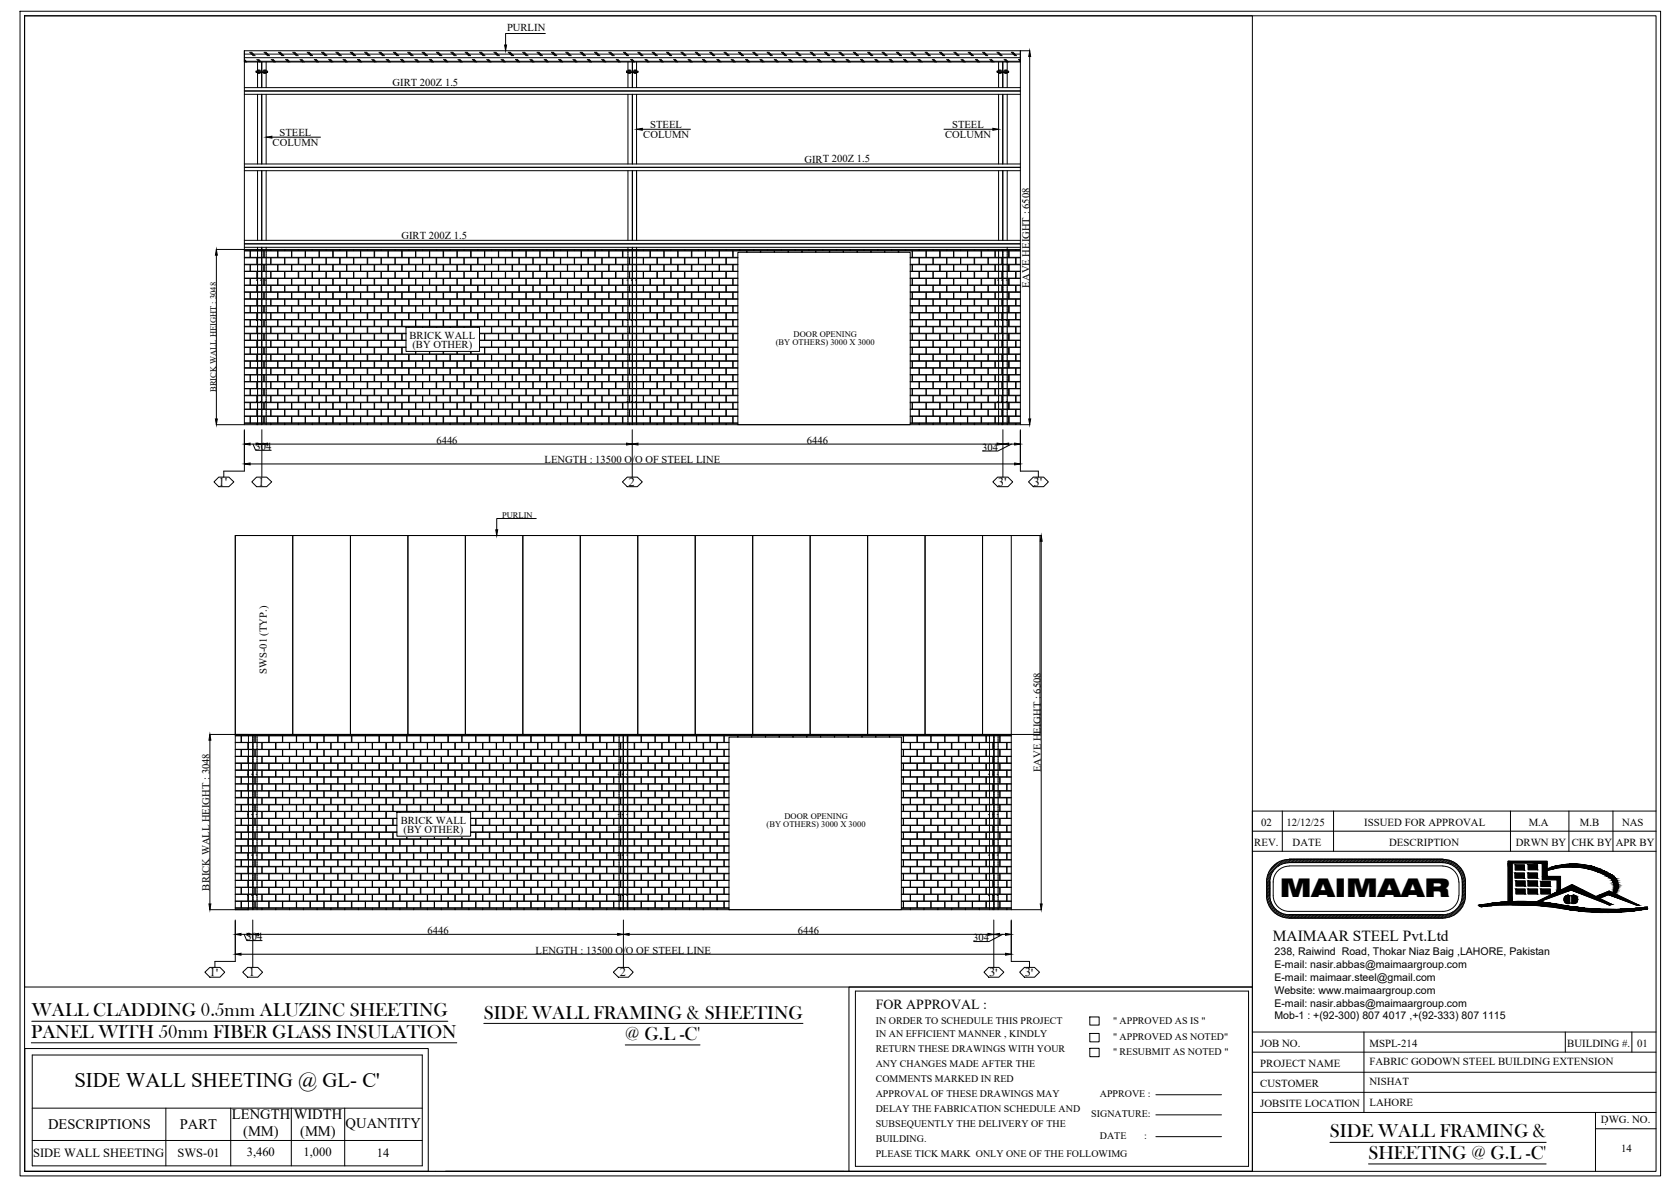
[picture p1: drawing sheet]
<svg xmlns="http://www.w3.org/2000/svg" width="297mm" height="210mm" viewBox="0 0 297 210" stroke-linecap="round" stroke-linejoin="round" font-family="sans-serif">
<defs><g id="words">
<text font-size="4.6" x="226.3" y="158.7">MAIMAAR</text>
<text font-size="3.7" x="13.2" y="192.2">SIDE WALL SHEETING @ GL- C'</text>
<g font-size="3.4">
<text x="5.6" y="179.7">WALL CLADDING 0.5mm ALUZINC SHEETING</text>
<text x="5.5" y="183.5">PANEL WITH 50mm FIBER GLASS INSULATION</text>
<text x="85.5" y="180.1">SIDE WALL FRAMING &amp; SHEETING</text>
<text x="110.6" y="183.9">@ G.L -C'</text>
<text x="235.1" y="201.1">SIDE WALL FRAMING &amp;</text>
<text x="242" y="204.9">SHEETING @ G.L -C'</text>
</g>
<text font-size="2.7" x="225.1" y="166.5">MAIMAAR STEEL Pvt.Ltd</text>
<g font-size="2.6">
<text x="41" y="198">LENGTH</text>
<text x="51.9" y="198">WIDTH</text>
<text x="8.5" y="199.7">DESCRIPTIONS</text>
<text x="31.8" y="199.7">PART</text>
<text x="43" y="200.9">(MM)</text>
<text x="53.1" y="200.9">(MM)</text>
<text x="61.1" y="199.4">QUANTITY</text>
</g>
<text font-size="2.5" x="154.8" y="178.5">FOR APPROVAL :</text>
<g font-size="2.2">
<text x="38.6" y="86" transform="rotate(2 38.6 86)">1'</text>
<text x="45.6" y="86" transform="rotate(2 45.6 86)">1</text>
<text x="111.2" y="86" transform="rotate(2 111.2 86)">2</text>
<text x="176.4" y="86" transform="rotate(2 176.4 86)">3'</text>
<text x="182.7" y="86" transform="rotate(2 182.7 86)">3'</text>
<text x="37.1" y="172.7" transform="rotate(2 37.1 172.7)">1'</text>
<text x="44" y="172.7">1</text>
<text x="109.6" y="172.7">2</text>
<text x="174.9" y="172.7" transform="rotate(2 174.9 172.7)">3'</text>
<text x="181.2" y="172.7" transform="rotate(2 181.2 172.7)">3'</text>
<text x="5.9" y="204.6">SIDE WALL SHEETING</text>
<text x="31.4" y="204.6">SWS-01</text>
<text x="43.6" y="204.5">3,460</text>
<text x="53.7" y="204.5">1,000</text>
<text x="66.6" y="204.7">14</text>
</g>
<g font-size="1.9">
<text x="89.6" y="5.5">PURLIN</text>
<text x="69.4" y="15.2">GIRT 200Z 1.5</text>
<text x="115" y="22.7">STEEL</text>
<text x="168.3" y="22.6">STEEL</text>
<text x="48.2" y="25.8">COLUMN</text>
<text x="49.4" y="24.1">STEEL</text>
<text x="113.7" y="24.4">COLUMN</text>
<text x="142.2" y="28.7">GIRT 200Z 1.5</text>
<text x="167.1" y="24.3">COLUMN</text>
<text x="71" y="42.3">GIRT 200Z 1.5</text>
<text x="182" y="50.8" transform="rotate(-90 182 50.8)">EAVE HEIGHT : 6508</text>
<text x="72.4" y="59.9">BRICK WALL</text>
<text x="72.9" y="61.6">(BY OTHER)</text>
<text x="45.2" y="79.6">304</text>
<text x="77.2" y="78.5">6446</text>
<text x="96.3" y="82">LENGTH : 13500 O/O OF STEEL LINE</text>
<text x="142.6" y="78.5">6446</text>
<text x="173.7" y="79.7">304</text>
<text x="47.2" y="119.2" transform="rotate(-90 47.2 119.2)">SWS-01 (TYP.)</text>
<text x="184.1" y="136.6" transform="rotate(-90 184.1 136.6)">EAVE HEIGHT : 6508</text>
<text x="70.9" y="145.6">BRICK WALL</text>
<text x="71.4" y="147.4">(BY OTHER)</text>
<text x="221.8" y="149.6">REV.</text>
<text x="223" y="146">02</text>
<text x="227.4" y="146">12/12/25</text>
<text x="228.5" y="149.6">DATE</text>
<text x="241.2" y="146">ISSUED FOR APPROVAL</text>
<text x="245.6" y="149.6">DESCRIPTION</text>
<text x="268" y="149.6">DRWN BY</text>
<text x="270.3" y="146">M.A</text>
<text x="277.9" y="149.6">CHK BY</text>
<text x="279.3" y="146">M.B</text>
<text x="285.7" y="149.6">APR BY</text>
<text x="286.8" y="146">NAS</text>
<text x="37" y="157.5" transform="rotate(-90 37 157.5)">BRICK WALL HEIGHT : 3048</text>
<text x="43.6" y="166.3">304</text>
<text x="75.6" y="165.2">6446</text>
<text x="141.1" y="165.2">6446</text>
<text x="172.1" y="166.5">304</text>
<text x="94.7" y="168.7">LENGTH : 13500 O/O OF STEEL LINE</text>
<text x="225.3" y="171.2">E-mail: nasir.abbas@maimaargroup.com</text>
<text x="225.3" y="173.5">E-mail: maimaar.steel@gmail.com</text>
<text x="225.4" y="169">238, Raiwind Road, Thokar Niaz Baig ,LAHORE, Pakistan</text>
<text x="225.3" y="175.8">Website: www.maimaargroup.com</text>
<text x="225.3" y="178.1">E-mail: nasir.abbas@maimaargroup.com</text>
<text x="222.8" y="185.1">JOB NO.</text>
<text x="225.3" y="180.3">Mob-1 : +(92-300) 807 4017 ,+(92-333) 807 1115</text>
<text x="242.1" y="185.1">MSPL-214</text>
<text x="277.1" y="185.1">BUILDING #.</text>
<text x="289.5" y="185.1">01</text>
<text x="222.8" y="188.6">PROJECT NAME</text>
<text x="242.1" y="188.4">FABRIC GODOWN STEEL BUILDING EXTENSION</text>
<text x="242.1" y="191.9">NISHAT</text>
<text x="222.8" y="192.2">CUSTOMER</text>
<text x="222.8" y="195.8">JOBSITE LOCATION</text>
<text x="242.1" y="195.7">LAHORE</text>
<text x="283.1" y="198.7">DWG. NO.</text>
<text x="286.6" y="203.8">14</text>
</g>
<g font-size="1.8">
<text x="154.8" y="181">IN ORDER TO SCHEDULE THIS PROJECT</text>
<text x="154.8" y="183.3">IN AN EFFICIENT MANNER , KINDLY</text>
<text x="196.8" y="181">&quot; APPROVED AS IS &quot;</text>
<text x="196.8" y="183.9">&quot; APPROVED AS NOTED&quot;</text>
<text x="154.8" y="186">RETURN THESE DRAWINGS WITH YOUR</text>
<text x="154.8" y="188.6">ANY CHANGES MADE AFTER THE</text>
<text x="154.8" y="191.3">COMMENTS MARKED IN RED</text>
<text x="196.8" y="186.6">&quot; RESUBMIT AS NOTED &quot;</text>
<text x="154.8" y="193.9">APPROVAL OF THESE DRAWINGS MAY</text>
<text x="154.8" y="196.6">DELAY THE FABRICATION SCHEDULE AND</text>
<text x="192.9" y="197.6">SIGNATURE:</text>
<text x="194.5" y="194">APPROVE :</text>
<text x="154.8" y="199.2">SUBSEQUENTLY THE DELIVERY OF THE</text>
<text x="154.8" y="201.9">BUILDING.</text>
<text x="194.5" y="201.4">DATE</text>
<text x="202.3" y="201.4">:</text>
<text x="154.8" y="204.5">PLEASE TICK MARK ONLY ONE OF THE FOLLOWIMG</text>
</g>
<g font-size="1.5">
<text x="140.3" y="59.6">DOOR OPENING</text>
<text x="137.1" y="61">(BY OTHERS) 3000 X 3000</text>
<text x="38.2" y="69.3" transform="rotate(-90 38.2 69.3)">BRICK WALL HEIGHT : 3048</text>
<text x="88.8" y="91.5">PURLIN</text>
<text x="135.5" y="146.2">(BY OTHERS) 3000 X 3000</text>
<text x="138.7" y="144.8">DOOR OPENING</text>
</g>
</g></defs>
<!-- layer: COLUMN -->
<g fill="none" stroke="#000" stroke-width=".18">
<path d="M45.5 12.8v2.7M45.5 16.7v12.3M46.3 12.8v2.7M46.3 16.7v12.3M47.1 12.8v2.7M47.1 16.7v12.3M111 12.8v2.7M111 16.7v12.3M111.8 12.8v2.7M111.8 16.7v12.3M112.6 12.8v2.7M112.6 16.7v12.3"/>
<path d="M176.6 12.8v2.7M176.6 16.7v12.3M177.3 12.8v2.7M177.3 16.7v12.3M178.1 12.8v2.7M178.1 16.7v12.3M45.5 30.2v12.3M46.3 30.2v12.3M47.1 30.2v12.3M111 30.2v12.3M111.8 30.2v12.3M112.6 30.2v12.3"/>
<path d="M176.6 30.2v12.3M177.3 30.2v12.3M178.1 30.2v12.3M45.5 57.7v.2M45.5 56.7h.1M45.5 50.5v.3M45.5 49.5h.1M45.5 48.3v1.2M45.5 43.7v4.6M45.5 49.6v.9M45.5 50.8v5.8M45.5 56.7v.9"/>
<path d="M45.5 58v5.8M46.3 57.7v.2M46.3 56.7h.1M46.3 50.5v.3M46.3 49.5h.1M46.3 48.3v1.2M46.3 43.7v4.6M46.3 49.6v.9M46.3 50.8v5.8M46.3 56.7v.9M46.3 58v5.8M47.1 57.7v.2"/>
<path d="M47.1 56.7h.1M47.1 50.5v.3M47.1 49.5h.1M47.1 48.3v1.2M47.1 43.7v4.6M47.1 49.6v.9M47.1 50.8v5.8M47.1 56.7v.9M47.1 58v5.8M111 57.7v.2M111 56.7h.1M111 50.5v.3"/>
<path d="M111 49.5h.1M111 48.3v1.2M111 43.7v4.6M111 49.6v.9M111 50.8v5.8M111 56.7v.9M111 58v5.8M111.8 57.7v.2M111.8 56.7h.1M111.8 50.5v.3M111.8 49.5h.1M111.8 48.3v1.2"/>
<path d="M111.8 43.7v4.6M111.8 49.6v.9M111.8 50.8v5.8M111.8 56.7v.9M111.8 58v5.8M112.6 57.7v.2M112.6 56.7h.1M112.6 50.5v.3M112.6 49.5h.1M112.6 48.3v1.2M112.6 43.7v4.6M112.6 49.6v.9"/>
<path d="M112.6 50.8v5.8M112.6 56.7v.9M112.6 58v5.8M176.6 57.7v.2M176.6 56.7h.1M176.6 50.5v.3M176.6 49.5h.1M176.6 48.3v1.2M176.6 44.1v4.2M176.6 49.6v.9M176.6 50.8v5.8M176.6 56.7v.9"/>
<path d="M176.6 58v5.8M177.3 57.7v.2M177.3 56.7h.1M177.3 50.5v.3M177.3 49.5h.1M177.3 48.3v1.2M177.3 44.1v4.2M177.3 49.6v.9M177.3 50.8v5.8M177.3 56.7v.9M177.3 58v5.8M178.1 57.7v.2"/>
<path d="M178.1 56.7h.1M178.1 50.5v.3M178.1 49.5h.1M178.1 48.3v1.2M178.1 43.7v4.6M178.1 49.6v.9M178.1 50.8v5.8M178.1 56.7v.9M178.1 58v5.8M45.5 72v.2M45.5 71h.1M45.5 64.8v.3"/>
<path d="M45.5 63.8h.1M45.5 63.9v.9M45.5 65.1v5.9M45.5 71v.9M45.5 72.3v2.8M46.3 72v.2M46.3 71h.1M46.3 64.8v.3M46.3 63.8h.1M46.3 63.9v.9M46.3 65.1v5.9M46.3 71v.9"/>
<path d="M46.3 72.3v2.8M47.1 72v.2M47.1 71h.1M47.1 64.8v.3M47.1 63.8h.1M47.1 63.9v.9M47.1 65.1v5.9M47.1 71v.9M47.1 72.3v2.8M111 72v.2M111 71h.1M111 64.8v.3"/>
<path d="M111 63.8h.1M111 63.9v.9M111 65.1v5.9M111 71v.9M111 72.3v2.8M111.8 72v.2M111.8 71h.1M111.8 64.8v.3M111.8 63.8h.1M111.8 63.9v.9M111.8 65.1v5.9M111.8 71v.9"/>
<path d="M111.8 72.3v2.8M112.6 72v.2M112.6 71h.1M112.6 64.8v.3M112.6 63.8h.1M112.6 63.9v.9M112.6 65.1v5.9M112.6 71v.9M112.6 72.3v2.8M176.6 72v.2M176.6 71h.1M176.6 64.8v.3"/>
<path d="M176.6 63.8h.1M176.6 63.9v.9M176.6 65.1v5.9M176.6 71v.9M176.6 72.3v2.8M177.3 72v.2M177.3 71h.1M177.3 64.8v.3M177.3 63.8h.1M177.3 63.9v.9M177.3 65.1v5.9M177.3 71v.9"/>
<path d="M177.3 72.3v2.8M178.1 72v.2M178.1 71h.1M178.1 64.8v.3M178.1 63.8h.1M178.1 63.9v.9M178.1 65.1v5.9M178.1 71v.9M178.1 72.3v2.8M43.9 136.9h.1M43.9 129.9v6M43.9 136v.9"/>
<path d="M43.9 136.9v5.9M44.7 136.9h.1M44.7 129.9v6M44.7 136v.9M44.7 136.9v5.9M45.5 136.9h.1M45.5 129.9v6M45.5 136v.9M45.5 136.9v5.9M109.5 136.9h.1M109.5 129.9v6M109.5 136v.9"/>
<path d="M109.5 136.9v5.9M110.2 136.9h.1M110.2 129.9v6M110.2 136v.9M110.2 136.9v5.9M111 136.9h.1M111 129.9v6M111 136v.9M111 136.9v5.9M174.9 136.9h.1M174.9 129.9v6M174.9 136v.9"/>
<path d="M174.9 136.9v5.9M175.7 136.9h.1M175.7 129.9v6M175.7 136v.9M175.7 136.9v5.9M175.8 136.9h.1M175.8 129.9v6M175.8 136v.9M175.8 136.9v5.9M176.5 136.9h.1M176.5 129.9v6M176.5 136v.9"/>
<path d="M176.5 136.9v5.9M43.9 159.3v.3M43.9 158.4h.1M43.9 157.1v.3M43.9 152.2v.2M43.9 151.2h.1M43.9 150v.2M43.9 145v.3M43.9 144.1h.1M43.9 142.8v.3M43.9 143.1v.9M43.9 144.1v.9"/>
<path d="M43.9 145.3v4.6M43.9 150.3v.9M43.9 151.3v.8M43.9 152.5v4.6M43.9 157.4v.9M43.9 158.4v.9M43.9 159.6v1.3M44.7 159.3v.3M44.7 158.4h.1M44.7 157.1v.3M44.7 152.2v.2M44.7 151.2h.1"/>
<path d="M44.7 150v.2M44.7 145v.3M44.7 144.1h.1M44.7 142.8v.3M44.7 143.1v.9M44.7 144.1v.9M44.7 145.3v4.6M44.7 150.3v.9M44.7 151.3v.8M44.7 152.5v4.6M44.7 157.4v.9M44.7 158.4v.9"/>
<path d="M44.7 159.6v1.3M45.5 159.3v.3M45.5 158.4h.1M45.5 157.1v.3M45.5 152.2v.2M45.5 151.2h.1M45.5 150v.2M45.5 145v.3M45.5 144.1h.1M45.5 142.8v.3M45.5 143.1v.9M45.5 144.1v.9"/>
<path d="M45.5 145.3v4.6M45.5 150.3v.9M45.5 151.3v.8M45.5 152.5v4.6M45.5 157.4v.9M45.5 158.4v.9M45.5 159.6v1.3M109.5 159.3v.3M109.5 158.4h.1M109.5 157.1v.3M109.5 152.2v.2M109.5 151.2h.1"/>
<path d="M109.5 150v.2M109.5 145v.3M109.5 144.1h.1M109.5 142.8v.3M109.5 143.1v.9M109.5 144.1v.9M109.5 145.3v4.6M109.5 150.3v.9M109.5 151.3v.8M109.5 152.5v4.6M109.5 157.4v.9M109.5 158.4v.9"/>
<path d="M109.5 159.6v1.3M110.2 159.3v.3M110.2 158.4h.1M110.2 157.1v.3M110.2 152.2v.2M110.2 151.2h.1M110.2 150v.2M110.2 145v.3M110.2 144.1h.1M110.2 142.8v.3M110.2 143.1v.9M110.2 144.1v.9"/>
<path d="M110.2 145.3v4.6M110.2 150.3v.9M110.2 151.3v.8M110.2 152.5v4.6M110.2 157.4v.9M110.2 158.4v.9M110.2 159.6v1.3M111 159.3v.3M111 158.4h.1M111 157.1v.3M111 152.2v.2M111 151.2h.1"/>
<path d="M111 150v.2M111 145v.3M111 144.1h.1M111 142.8v.3M111 143.1v.9M111 144.1v.9M111 145.3v4.6M111 150.3v.9M111 151.3v.8M111 152.5v4.6M111 157.4v.9M111 158.4v.9"/>
<path d="M111 159.6v1.3M174.9 159.3v.3M174.9 158.4h.1M174.9 157.1v.3M174.9 152.2v.2M174.9 151.2h.1M174.9 150v.2M174.9 145v.3M174.9 144.1h.1M174.9 142.8v.3M174.9 143.1v.9M174.9 144.1v.9"/>
<path d="M174.9 145.3v4.6M174.9 150.3v.9M174.9 151.3v.8M174.9 152.5v4.6M174.9 157.4v.9M174.9 158.4v.9M174.9 159.6v1.3M175.7 159.3v.3M175.7 158.4h.1M175.7 157.1v.3M175.7 152.2v.2M175.7 151.2h.1"/>
<path d="M175.7 150v.2M175.7 145v.3M175.7 144.1h.1M175.7 142.8v.3M175.7 143.1v.9M175.7 144.1v.9M175.7 145.3v4.6M175.7 150.3v.9M175.7 151.3v.8M175.7 152.5v4.6M175.7 157.4v.9M175.7 158.4v.9"/>
<path d="M175.7 159.6v1.3M175.8 159.3v.3M175.8 158.4h.1M175.8 157.1v.3M175.8 152.2v.2M175.8 151.2h.1M175.8 150v.2M175.8 145v.3M175.8 144.1h.1M175.8 142.8v.3M175.8 143.1v.9M175.8 144.1v.9"/>
<path d="M175.8 145.3v4.6M175.8 150.3v.9M175.8 151.3v.8M175.8 152.5v4.6M175.8 157.4v.9M175.8 158.4v.9M175.8 159.6v1.3M176.5 159.3v.3M176.5 158.4h.1M176.5 157.1v.3M176.5 152.2v.2M176.5 151.2h.1"/>
<path d="M176.5 150v.2M176.5 145v.3M176.5 144.1h.1M176.5 142.8v.3M176.5 143.1v.9M176.5 144.1v.9M176.5 145.3v4.6M176.5 150.3v.9M176.5 151.3v.8M176.5 152.5v4.6M176.5 157.4v.9M176.5 158.4v.9"/>
<path d="M176.5 159.6v1.3"/>
</g>
<!-- layer: Outer Line -->
<path d="M4.3 2.8h217.1v171.7h-217.1zM45.5 11v1.6M46.3 11v1.6M47.1 11v1.6M111 11v1.6M111.8 11v1.6M112.6 11v1.6M176.6 11v1.6M177.3 11v1.6M178.1 11v1.6" fill="none" stroke="#000" stroke-width=".18"/>
<!-- layer: Bolt -->
<g fill="none" stroke="#000" stroke-width=".18">
<path d="M43.2 9v66.1h137.2v-66.1M45.3 12.6h2v.2h-2zM45.3 12.7h2M45.6 12.8v.2h.4v-.2M45.6 12.6v-.2h.4v.2M45.7 12.4v.2M45.7 12.8v.2M46.6 12.6v-.2h.4v.2M46.6 12.8v.2h.4v-.2M46.8 12.4v.2M46.8 12.8v.2M110.8 12.6h2v.2h-2z"/>
<path d="M110.8 12.7h2M111.1 12.8v.2h.3v-.2M111.1 12.6v-.2h.3v.2M111.3 12.4v.2M111.3 12.8v.2M112.1 12.8v.2h.4v-.2M112.1 12.6v-.2h.4v.2M112.3 12.4v.2M112.3 12.8v.2M176.3 12.6h2v.2h-2zM176.3 12.7h2M176.6 12.8v.2h.4v-.2"/>
<path d="M176.6 12.6v-.2h.4v.2M176.8 12.4v.2M176.8 12.8v.2M177.7 12.8v.2h.3v-.2M177.7 12.6v-.2h.3v.2M177.8 12.4v.2M177.8 12.8v.2M43.2 44.1h137.2M43.2 44.4h3.4v1.1h-3.4M43.2 46.8h3.4v1.2h-3.4M43.2 49.2h3.4v1.2h-3.4M43.2 51.7h3.4v1.1h-3.4"/>
<path d="M43.2 54.1h3.4v1.2h-3.4M43.2 56.6h3.4v1.1h-3.4M43.2 59h3.4v1.2h-3.4M43.2 45.6h2.2v1.1h-2.2M43.2 48h2.2v1.2h-2.2M43.2 50.5h2.2v1.1h-2.2M43.2 52.9h2.2v1.2h-2.2M43.2 55.3h2.2v1.2h-2.2M43.2 57.8h2.2v1.1h-2.2M44.2 44.4v1.1M44.2 46.8v1.2M44.2 49.2v1.2"/>
<path d="M44.2 51.7v1.1M44.2 54.1v1.2M44.2 56.6v1.1M44.2 59v1.2M44.3 44.4v1.1M44.3 46.8v1.2M44.3 49.2v1.2M44.3 51.7v1.1M44.3 54.1v1.2M44.3 56.6v1.1M44.3 59v1.2M45.4 44.1v.2h-2.2"/>
<path d="M45.5 45.6h7.2v1.1h-7.2zM45.5 48h7.2v1.2h-7.2zM45.5 50.5h7.2v1.1h-7.2zM45.5 52.9h7.2v1.2h-7.2zM45.5 55.3h7.2v1.2h-7.2zM45.5 57.8h7.2v1.1h-7.2zM45.5 44.1v.2h7.2v-.2M46.7 44.4h12.1v1.1h-12.1zM46.7 46.8h12.1v1.2h-12.1zM46.7 49.2h12.1v1.2h-12.1zM46.7 51.7h12.1v1.1h-12.1zM46.7 54.1h12.1v1.2h-12.1z"/>
<path d="M46.7 56.6h12.1v1.1h-12.1zM46.7 59h12.1v1.2h-12.1zM47.9 44.1v.2M47.9 45.6v1.1M47.9 48v1.2M47.9 50.5v1.1M47.9 52.9v1.2M47.9 55.3v1.2M47.9 57.8v1.1M49.1 44.4v1.1M49.1 46.8v1.2M49.1 49.2v1.2"/>
<path d="M49.1 51.7v1.1M49.1 54.1v1.2M49.1 56.6v1.1M49.1 59v1.2M50.3 44.1v.2M50.3 45.6v1.1M50.3 48v1.2M50.3 50.5v1.1M50.3 52.9v1.2M50.3 55.3v1.2M50.3 57.8v1.1M50.4 44.1v.2"/>
<path d="M50.4 45.6v1.1M50.4 48v1.2M50.4 50.5v1.1M50.4 52.9v1.2M50.4 55.3v1.2M50.4 57.8v1.1M51.5 44.4v1.1M51.5 46.8v1.2M51.5 49.2v1.2M51.5 51.7v1.1M51.5 54.1v1.2M51.5 56.6v1.1"/>
<path d="M51.5 59v1.2M51.6 44.4v1.1M51.6 46.8v1.2M51.6 49.2v1.2M51.6 51.7v1.1M51.6 54.1v1.2M51.6 56.6v1.1M51.6 59v1.2M52.8 45.6h7.3v1.1h-7.3zM52.8 48h7.3v1.2h-7.3zM52.8 50.5h7.3v1.1h-7.3zM52.8 52.9h7.3v1.2h-7.3z"/>
<path d="M52.8 55.3h7.3v1.2h-7.3zM52.8 57.8h7.3v1.1h-7.3zM52.8 44.1v.2h7.3v-.2M54 44.4v1.1M54 46.8v1.2M54 49.2v1.2M54 51.7v1.1M54 54.1v1.2M54 56.6v1.1M54 59v1.2M55.2 44.1v.2M55.2 45.6v1.1"/>
<path d="M55.2 48v1.2M55.2 50.5v1.1M55.2 52.9v1.2M55.2 55.3v1.2M55.2 57.8v1.1M56.4 44.4v1.1M56.4 46.8v1.2M56.4 49.2v1.2M56.4 51.7v1.1M56.4 54.1v1.2M56.4 56.6v1.1M56.4 59v1.2"/>
<path d="M56.5 44.4v1.1M56.5 46.8v1.2M56.5 49.2v1.2M56.5 51.7v1.1M56.5 54.1v1.2M56.5 56.6v1.1M56.5 59v1.2M57.6 44.1v.2M57.6 45.6v1.1M57.6 48v1.2M57.6 50.5v1.1M57.6 52.9v1.2"/>
<path d="M57.6 55.3v1.2M57.6 57.8v1.1M57.7 44.1v.2M57.7 45.6v1.1M57.7 48v1.2M57.7 50.5v1.1M57.7 52.9v1.2M57.7 55.3v1.2M57.7 57.8v1.1M58.9 44.4h7.3v1.1h-7.3zM58.9 46.8h7.3v1.2h-7.3zM58.9 49.2h7.3v1.2h-7.3z"/>
<path d="M58.9 51.7h7.3v1.1h-7.3zM58.9 54.1h7.3v1.2h-7.3zM58.9 56.6h7.3v1.1h-7.3zM58.9 59h7.3v1.2h-7.3zM60.1 45.6h4.8v1.1h-4.8zM60.1 48h4.8v1.2h-4.8zM60.1 50.5h4.8v1.1h-4.8zM60.1 52.9h4.8v1.2h-4.8zM60.1 55.3h4.8v1.2h-4.8zM60.1 57.8h4.8v1.1h-4.8zM60.1 44.1v.2h4.8v-.2M61.3 44.4v1.1"/>
<path d="M61.3 46.8v1.2M61.3 49.2v1.2M61.3 51.7v1.1M61.3 54.1v1.2M61.3 56.6v1.1M61.3 59v1.2M62.5 44.1v.2M62.5 45.6v1.1M62.5 48v1.2M62.5 50.5v1.1M62.5 52.9v1.2M62.5 55.3v1.2"/>
<path d="M62.5 57.8v1.1M62.6 44.1v.2M62.6 45.6v1.1M62.6 48v1.2M62.6 50.5v1.1M62.6 52.9v1.2M62.6 55.3v1.2M62.6 57.8v1.1M63.7 44.4v1.1M63.7 46.8v1.2M63.7 49.2v1.2M63.7 51.7v1.1"/>
<path d="M63.7 54.1v1.2M63.7 56.6v1.1M63.7 59v1.2M63.8 44.4v1.1M63.8 46.8v1.2M63.8 49.2v1.2M63.8 51.7v1.1M63.8 54.1v1.2M63.8 56.6v1.1M63.8 59v1.2M65 45.6h7.2v1.1h-7.2zM65 48h7.2v1.2h-7.2z"/>
<path d="M65 50.5h7.2v1.1h-7.2zM65 52.9h7.2v1.2h-7.2zM65 55.3h7.2v1.2h-7.2zM65 44.1v.2h7.2v-.2M66.2 44.4h4.8v1.1h-4.8zM66.2 46.8h4.8v1.2h-4.8zM66.2 49.2h4.8v1.2h-4.8zM66.2 51.7h4.8v1.1h-4.8zM66.2 54.1h4.8v1.2h-4.8zM66.2 56.6h4.8v1.1h-4.8zM66.2 59h4.8v1.2h-4.8zM67.4 44.1v.2"/>
<path d="M67.4 45.6v1.1M67.4 48v1.2M67.4 50.5v1.1M67.4 52.9v1.2M67.4 55.3v1.2M67.4 57.8v1.1M68.6 44.4v1.1M68.6 46.8v1.2M68.6 49.2v1.2M68.6 51.7v1.1M68.6 54.1v1.2M68.6 56.6v1.1"/>
<path d="M68.6 59v1.2M68.7 44.4v1.1M68.7 46.8v1.2M68.7 49.2v1.2M68.7 51.7v1.1M68.7 54.1v1.2M68.7 56.6v1.1M68.7 59v1.2M69.8 44.1v.2M69.8 45.6v1.1M69.8 48v1.2M69.8 50.5v1.1"/>
<path d="M69.8 52.9v1.2M69.8 55.3v1.2M69.8 57.8v1.1M69.9 44.1v.2M69.9 45.6v1.1M69.9 48v1.2M69.9 50.5v1.1M69.9 52.9v1.2M69.9 55.3v1.2M69.9 57.8v1.1M71.1 44.4h7.2v1.1h-7.2zM71.1 46.8h7.2v1.2h-7.2z"/>
<path d="M71.1 49.2h7.2v1.2h-7.2zM71.1 51.7h7.2v1.1h-7.2zM71.1 54.1h7.2v1.2h-7.2zM71.1 56.6h7.2v1.1h-7.2zM71.8 57.9h13v4.2h-13zM71.8 59h-.7v1.2h.7M72.2 57.9l-7.2-.1v1.1h6.8M72.3 45.6h4.8v1.1h-4.8zM72.3 48h4.8v1.2h-4.8zM72.3 50.5h4.8v1.1h-4.8zM72.3 52.9h4.8v1.2h-4.8zM72.3 55.3h4.8v1.2h-4.8z"/>
<path d="M72.3 57.9h4.8M72.3 44.1v.2h4.8v-.2M73.5 44.4v1.1M73.5 46.8v1.2M73.5 49.2v1.2M73.5 51.7v1.1M73.5 54.1v1.2M73.5 56.6v1.1M74.7 44.1v.2M74.7 45.6v1.1M74.7 48v1.2M74.7 50.5v1.1"/>
<path d="M74.7 52.9v1.2M74.7 55.3v1.2M74.7 57.8v.1M75.9 44.4v1.1M75.9 46.8v1.2M75.9 49.2v1.2M75.9 51.7v1.1M75.9 54.1v1.2M75.9 56.6v1.1M76 44.4v1.1M76 46.8v1.2M76 49.2v1.2"/>
<path d="M76 51.7v1.1M76 54.1v1.2M76 56.6v1.1M77.2 45.6h7.2v1.1h-7.2zM77.2 48h7.2v1.2h-7.2zM77.2 50.5h7.2v1.1h-7.2zM77.2 52.9h7.2v1.2h-7.2zM77.2 55.3h7.2v1.2h-7.2zM77.2 57.9h7.2M77.2 44.1v.2h7.2v-.2M78.4 44.4h4.8v1.1h-4.8zM78.4 46.8h4.8v1.2h-4.8z"/>
<path d="M78.4 49.2h4.8v1.2h-4.8zM78.4 51.7h4.8v1.1h-4.8zM78.4 54.1h4.8v1.2h-4.8zM78.4 56.6h4.8v1.1h-4.8zM79.6 44.1v.2M79.6 45.6v1.1M79.6 48v1.2M79.6 50.5v1.1M79.6 52.9v1.2M79.6 55.3v1.2M79.6 57.8v.1M80.8 44.4v1.1"/>
<path d="M80.8 46.8v1.2M80.8 49.2v1.2M80.8 51.7v1.1M80.8 54.1v1.2M80.8 56.6v1.1M82 44.1v.2M82 45.6v1.1M82 48v1.2M82 50.5v1.1M82 52.9v1.2M82 55.3v1.2M82 57.8v.1"/>
<path d="M82.1 44.1v.2M82.1 45.6v1.1M82.1 48v1.2M82.1 50.5v1.1M82.1 52.9v1.2M82.1 55.3v1.2M82.1 57.8v.1M83.3 44.4h7.2v1.1h-7.2zM83.3 46.8h7.2v1.2h-7.2zM83.3 49.2h7.2v1.2h-7.2zM83.3 51.7h7.2v1.1h-7.2zM83.3 54.1h7.2v1.2h-7.2z"/>
<path d="M83.3 56.6h7.2v1.1h-7.2zM84.5 45.6h12.1v1.1h-12.1zM84.5 48h12.1v1.2h-12.1zM84.5 50.5h12.1v1.1h-12.1zM84.5 52.9h12.1v1.2h-12.1zM84.5 55.3h12.1v1.2h-12.1zM84.5 57.9l12.1-.1v1.1h-11.8M84.5 44.1v.2h12.1v-.2M84.8 59h5.7v1.2h-5.7M85.7 44.4v1.1M85.7 46.8v1.2M85.7 49.2v1.2"/>
<path d="M85.7 51.7v1.1M85.7 54.1v1.2M85.7 56.6v1.1M85.7 59v1.2M86.9 44.1v.2M86.9 45.6v1.1M86.9 48v1.2M86.9 50.5v1.1M86.9 52.9v1.2M86.9 55.3v1.2M86.9 57.8v1.1M88.1 44.4v1.1"/>
<path d="M88.1 46.8v1.2M88.1 49.2v1.2M88.1 51.7v1.1M88.1 54.1v1.2M88.1 56.6v1.1M88.1 59v1.2M88.2 44.4v1.1M88.2 46.8v1.2M88.2 49.2v1.2M88.2 51.7v1.1M88.2 54.1v1.2M88.2 56.6v1.1"/>
<path d="M88.2 59v1.2M89.4 44.1v.2M89.4 45.6v1.1M89.4 48v1.2M89.4 50.5v1.1M89.4 52.9v1.2M89.4 55.3v1.2M89.4 57.8v1.1M90.6 44.4h7.3v1.1h-7.3zM90.6 46.8h7.3v1.2h-7.3zM90.6 49.2h7.3v1.2h-7.3zM90.6 51.7h7.3v1.1h-7.3z"/>
<path d="M90.6 54.1h7.3v1.2h-7.3zM90.6 56.6h7.3v1.1h-7.3zM90.6 59h7.3v1.2h-7.3zM91.8 44.1v.2M91.8 45.6v1.1M91.8 48v1.2M91.8 50.5v1.1M91.8 52.9v1.2M91.8 55.3v1.2M91.8 57.8v1.1M93 44.4v1.1M93 46.8v1.2"/>
<path d="M93 49.2v1.2M93 51.7v1.1M93 54.1v1.2M93 56.6v1.1M93 59v1.2M94.2 44.1v.2M94.2 45.6v1.1M94.2 48v1.2M94.2 50.5v1.1M94.2 52.9v1.2M94.2 55.3v1.2M94.2 57.8v1.1"/>
<path d="M94.3 44.1v.2M94.3 45.6v1.1M94.3 48v1.2M94.3 50.5v1.1M94.3 52.9v1.2M94.3 55.3v1.2M94.3 57.8v1.1M95.4 44.4v1.1M95.4 46.8v1.2M95.4 49.2v1.2M95.4 51.7v1.1M95.4 54.1v1.2"/>
<path d="M95.4 56.6v1.1M95.4 59v1.2M95.5 44.4v1.1M95.5 46.8v1.2M95.5 49.2v1.2M95.5 51.7v1.1M95.5 54.1v1.2M95.5 56.6v1.1M95.5 59v1.2M96.7 45.6h7.3v1.1h-7.3zM96.7 48h7.3v1.2h-7.3zM96.7 50.5h7.3v1.1h-7.3z"/>
<path d="M96.7 52.9h7.3v1.2h-7.3zM96.7 55.3h7.3v1.2h-7.3zM96.7 57.8h7.3v1.1h-7.3zM96.7 44.1v.2h7.3v-.2M97.9 44.4h4.8v1.1h-4.8zM97.9 46.8h4.8v1.2h-4.8zM97.9 49.2h4.8v1.2h-4.8zM97.9 51.7h4.8v1.1h-4.8zM97.9 54.1h4.8v1.2h-4.8zM97.9 56.6h4.8v1.1h-4.8zM97.9 59h4.8v1.2h-4.8zM99.1 44.1v.2"/>
<path d="M99.1 45.6v1.1M99.1 48v1.2M99.1 50.5v1.1M99.1 52.9v1.2M99.1 55.3v1.2M99.1 57.8v1.1M100.3 44.4v1.1M100.3 46.8v1.2M100.3 49.2v1.2M100.3 51.7v1.1M100.3 54.1v1.2M100.3 56.6v1.1"/>
<path d="M100.3 59v1.2M100.4 44.4v1.1M100.4 46.8v1.2M100.4 49.2v1.2M100.4 51.7v1.1M100.4 54.1v1.2M100.4 56.6v1.1M100.4 59v1.2M101.5 44.1v.2M101.5 45.6v1.1M101.5 48v1.2M101.5 50.5v1.1"/>
<path d="M101.5 52.9v1.2M101.5 55.3v1.2M101.5 57.8v1.1M101.6 44.1v.2M101.6 45.6v1.1M101.6 48v1.2M101.6 50.5v1.1M101.6 52.9v1.2M101.6 55.3v1.2M101.6 57.8v1.1M102.8 44.4h7.3v1.1h-7.3zM102.8 46.8h7.3v1.2h-7.3z"/>
<path d="M102.8 49.2h7.3v1.2h-7.3zM102.8 51.7h7.3v1.1h-7.3zM102.8 54.1h7.3v1.2h-7.3zM102.8 56.6h7.3v1.1h-7.3zM102.8 59h7.3v1.2h-7.3zM104 45.6h4.8v1.1h-4.8zM104 48h4.8v1.2h-4.8zM104 50.5h4.8v1.1h-4.8zM104 52.9h4.8v1.2h-4.8zM104 55.3h4.8v1.2h-4.8zM104 57.8h4.8v1.1h-4.8zM104 44.1v.2h4.8v-.2"/>
<path d="M105.2 44.4v1.1M105.2 46.8v1.2M105.2 49.2v1.2M105.2 51.7v1.1M105.2 54.1v1.2M105.2 56.6v1.1M105.2 59v1.2M106.4 44.1v.2M106.4 45.6v1.1M106.4 48v1.2M106.4 50.5v1.1M106.4 52.9v1.2"/>
<path d="M106.4 55.3v1.2M106.4 57.8v1.1M106.5 44.1v.2M106.5 45.6v1.1M106.5 48v1.2M106.5 50.5v1.1M106.5 52.9v1.2M106.5 55.3v1.2M106.5 57.8v1.1M107.6 44.4v1.1M107.6 46.8v1.2M107.6 49.2v1.2"/>
<path d="M107.6 51.7v1.1M107.6 54.1v1.2M107.6 56.6v1.1M107.6 59v1.2M107.7 44.4v1.1M107.7 46.8v1.2M107.7 49.2v1.2M107.7 51.7v1.1M107.7 54.1v1.2M107.7 56.6v1.1M107.7 59v1.2M108.9 45.6h7.2v1.1h-7.2z"/>
<path d="M108.9 48h7.2v1.2h-7.2zM108.9 50.5h7.2v1.1h-7.2zM108.9 52.9h7.2v1.2h-7.2zM108.9 55.3h7.2v1.2h-7.2zM108.9 57.8h7.2v1.1h-7.2zM108.9 44.1v.2h7.2v-.2M110.1 44.4h4.8v1.1h-4.8zM110.1 46.8h4.8v1.2h-4.8zM110.1 49.2h4.8v1.2h-4.8zM110.1 51.7h4.8v1.1h-4.8zM110.1 54.1h4.8v1.2h-4.8zM110.1 56.6h4.8v1.1h-4.8z"/>
<path d="M110.1 59h4.8v1.2h-4.8zM111.3 44.1v.2M111.3 45.6v1.1M111.3 48v1.2M111.3 50.5v1.1M111.3 52.9v1.2M111.3 55.3v1.2M111.3 57.8v1.1M112.5 44.4v1.1M112.5 46.8v1.2M112.5 49.2v1.2M112.5 51.7v1.1"/>
<path d="M112.5 54.1v1.2M112.5 56.6v1.1M112.5 59v1.2M112.6 44.4v1.1M112.6 46.8v1.2M112.6 49.2v1.2M112.6 51.7v1.1M112.6 54.1v1.2M112.6 56.6v1.1M112.6 59v1.2M113.7 44.1v.2M113.7 45.6v1.1"/>
<path d="M113.7 48v1.2M113.7 50.5v1.1M113.7 52.9v1.2M113.7 55.3v1.2M113.7 57.8v1.1M113.8 44.1v.2M113.8 45.6v1.1M113.8 48v1.2M113.8 50.5v1.1M113.8 52.9v1.2M113.8 55.3v1.2M113.8 57.8v1.1"/>
<path d="M115 44.4h7.2v1.1h-7.2zM115 46.8h7.2v1.2h-7.2zM115 49.2h7.2v1.2h-7.2zM115 51.7h7.2v1.1h-7.2zM115 54.1h7.2v1.2h-7.2zM115 56.6h7.2v1.1h-7.2zM115 59h7.2v1.2h-7.2zM116.2 45.6h4.8v1.1h-4.8zM116.2 48h4.8v1.2h-4.8zM116.2 50.5h4.8v1.1h-4.8zM116.2 52.9h4.8v1.2h-4.8zM116.2 55.3h4.8v1.2h-4.8z"/>
<path d="M116.2 57.8h4.8v1.1h-4.8zM116.2 44.1v.2h4.8v-.2M117.4 44.4v1.1M117.4 46.8v1.2M117.4 49.2v1.2M117.4 51.7v1.1M117.4 54.1v1.2M117.4 56.6v1.1M117.4 59v1.2M118.6 44.1v.2M118.6 45.6v1.1M118.6 48v1.2"/>
<path d="M118.6 50.5v1.1M118.6 52.9v1.2M118.6 55.3v1.2M118.6 57.8v1.1M119.8 44.4v1.1M119.8 46.8v1.2M119.8 49.2v1.2M119.8 51.7v1.1M119.8 54.1v1.2M119.8 56.6v1.1M119.8 59v1.2M119.9 44.4v1.1"/>
<path d="M119.9 46.8v1.2M119.9 49.2v1.2M119.9 51.7v1.1M119.9 54.1v1.2M119.9 56.6v1.1M119.9 59v1.2M121.1 45.6h7.2v1.1h-7.2zM121.1 48h7.2v1.2h-7.2zM121.1 50.5h7.2v1.1h-7.2zM121.1 52.9h7.2v1.2h-7.2zM121.1 55.3h7.2v1.2h-7.2zM121.1 57.8h7.2v1.1h-7.2z"/>
<path d="M121.1 44.1v.2h7.2v-.2M123.5 44.1v.2M123.5 45.6v1.1M123.5 48v1.2M123.5 50.5v1.1M123.5 52.9v1.2M123.5 55.3v1.2M123.5 57.8v1.1M124.7 44.4v1.1M124.7 46.8v1.2M124.7 49.2v1.2M124.7 51.7v1.1"/>
<path d="M124.7 54.1v1.2M124.7 56.6v1.1M124.7 59v1.2M125.9 44.1v.2M125.9 45.6v1.1M125.9 48v1.2M125.9 50.5v1.1M125.9 52.9v1.2M125.9 55.3v1.2M125.9 57.8v1.1M126 44.1v.2M126 45.6v1.1"/>
<path d="M126 48v1.2M126 50.5v1.1M126 52.9v1.2M126 55.3v1.2M126 57.8v1.1M127.2 44.4v1.1M127.2 46.8v1.2M127.2 49.2v1.2M127.2 51.7v1.1M127.2 54.1v1.2M127.2 56.6v1.1M127.2 59v1.2"/>
<path d="M128.4 44.1v.2h7.3v-.2M129.6 44.4v1.1M129.6 46.8v1.2M129.6 49.2v1.2M129.6 51.7v1.1M129.6 54.1v1.2M129.6 56.6v1.1M129.6 59v1.2M130.5 44.6h30.4v30.5h-30.4zM130.5 45.6h-2.1v1.1h2.1M130.5 46.8h-8.2v1.2h8.2M130.5 48h-2.1v1.2h2.1"/>
<path d="M130.5 49.2h-8.2v1.2h8.2M130.5 50.5h-2.1v1.1h2.1M130.5 51.7h-8.2v1.1h8.2M130.5 52.9h-2.1v1.2h2.1M130.5 54.1h-8.2v1.2h8.2M130.5 55.3h-2.1v1.2h2.1M130.5 56.6h-8.2v1.1h8.2M130.5 57.8h-2.1v1.1h2.1M130.5 59h-8.2v1.2h8.2M130.8 44.1v.2M132 44.4v.2M132.1 44.4v.2"/>
<path d="M133.3 44.1v.2M134.4 44.6v-.2h-12.1v1.1h8.2M134.5 44.6v-.2h7.3v.2M135.7 44.1v.2h4.8v-.2M136.9 44.4v.2M138.1 44.1v.2M138.2 44.1v.2M139.3 44.4v.2M139.4 44.4v.2M140.6 44.1v.2h7.3v-.2M141.8 44.6v-.2h4.8v.2M143 44.1v.2"/>
<path d="M144.2 44.4v.2M144.3 44.4v.2M145.4 44.1v.2M145.5 44.1v.2M146.7 44.6v-.2h7.3v.2M147.9 44.1v.2h4.8v-.2M149.1 44.4v.2M150.3 44.1v.2M150.4 44.1v.2M151.5 44.4v.2M151.6 44.4v.2M152.8 44.1v.2h7.2v-.2"/>
<path d="M154 44.6v-.2h4.8v.2M155.2 44.1v.2M156.4 44.4v.2M157.6 44.1v.2M157.7 44.1v.2M158.9 44.6v-.2h7.2v1.1h-5.2M160.1 44.1v.2h12.1v-.2M160.9 45.6h11.3v1.1h-11.3M160.9 46.8h5.2v1.2h-5.2M160.9 48h11.3v1.2h-11.3M160.9 49.2h5.2v1.2h-5.2M160.9 50.5h11.3v1.1h-11.3"/>
<path d="M160.9 51.7h5.2v1.1h-5.2M160.9 52.9h11.3v1.2h-11.3M160.9 54.1h5.2v1.2h-5.2M160.9 55.3h11.3v1.2h-11.3M160.9 56.6h5.2v1.1h-5.2M160.9 57.8h11.3v1.1h-11.3M160.9 59h5.2v1.2h-5.2M161.3 44.4v1.1M161.3 46.8v1.2M161.3 49.2v1.2M161.3 51.7v1.1M161.3 54.1v1.2"/>
<path d="M161.3 56.6v1.1M161.3 59v1.2M162.5 44.1v.2M162.5 45.6v1.1M162.5 48v1.2M162.5 50.5v1.1M162.5 52.9v1.2M162.5 55.3v1.2M162.5 57.8v1.1M163.7 44.4v1.1M163.7 46.8v1.2M163.7 49.2v1.2"/>
<path d="M163.7 51.7v1.1M163.7 54.1v1.2M163.7 56.6v1.1M163.7 59v1.2M163.8 44.4v1.1M163.8 46.8v1.2M163.8 49.2v1.2M163.8 51.7v1.1M163.8 54.1v1.2M163.8 56.6v1.1M163.8 59v1.2M165 44.1v.2"/>
<path d="M165 45.6v1.1M165 48v1.2M165 50.5v1.1M165 52.9v1.2M165 55.3v1.2M165 57.8v1.1M166.2 44.4h7.3v1.1h-7.3zM166.2 46.8h7.3v1.2h-7.3zM166.2 49.2h7.3v1.2h-7.3zM166.2 51.7h7.3v1.1h-7.3zM166.2 54.1h7.3v1.2h-7.3zM166.2 56.6h7.3v1.1h-7.3z"/>
<path d="M166.2 59h7.3v1.2h-7.3zM167.4 44.1v.2M167.4 45.6v1.1M167.4 48v1.2M167.4 50.5v1.1M167.4 52.9v1.2M167.4 55.3v1.2M167.4 57.8v1.1M168.6 44.4v1.1M168.6 46.8v1.2M168.6 49.2v1.2M168.6 51.7v1.1"/>
<path d="M168.6 54.1v1.2M168.6 56.6v1.1M168.6 59v1.2M169.8 44.1v.2M169.8 45.6v1.1M169.8 48v1.2M169.8 50.5v1.1M169.8 52.9v1.2M169.8 55.3v1.2M169.8 57.8v1.1M169.9 44.1v.2M169.9 45.6v1.1"/>
<path d="M169.9 48v1.2M169.9 50.5v1.1M169.9 52.9v1.2M169.9 55.3v1.2M169.9 57.8v1.1M171.1 44.4v1.1M171.1 46.8v1.2M171.1 49.2v1.2M171.1 51.7v1.1M171.1 54.1v1.2M171.1 56.6v1.1M171.1 59v1.2"/>
<path d="M172.3 45.6h7.3v1.1h-7.3zM172.3 48h7.3v1.2h-7.3zM172.3 50.5h7.3v1.1h-7.3zM172.3 52.9h7.3v1.2h-7.3zM172.3 55.3h7.3v1.2h-7.3zM172.3 57.8h7.3v1.1h-7.3zM172.3 44.1v.2h7.3v-.2M173.6 44.4h4.7v1.1h-4.7zM173.6 46.8h4.7v1.2h-4.7zM173.6 49.2h4.7v1.2h-4.7zM173.6 51.7h4.7v1.1h-4.7zM173.6 54.1h4.7v1.2h-4.7z"/>
<path d="M173.6 56.6h4.7v1.1h-4.7zM173.6 59h4.7v1.2h-4.7zM174.7 44.1v.2M174.7 45.6v1.1M174.7 48v1.2M174.7 50.5v1.1M174.7 52.9v1.2M174.7 55.3v1.2M174.7 57.8v1.1M175.9 44.4v1.1M175.9 46.8v1.2M175.9 49.2v1.2"/>
<path d="M175.9 51.7v1.1M175.9 54.1v1.2M175.9 56.6v1.1M175.9 59v1.2M176 44.4v1.1M176 46.8v1.2M176 49.2v1.2M176 51.7v1.1M176 54.1v1.2M176 56.6v1.1M176 59v1.2M177.2 44.1v.2"/>
<path d="M177.2 45.6v1.1M177.2 48v1.2M177.2 50.5v1.1M177.2 52.9v1.2M177.2 55.3v1.2M177.2 57.8v1.1M179.6 44.1v.2h.8M180.4 44.4h-2v1.1h2M180.4 45.6h-.8v1.1h.8M180.4 46.8h-2v1.2h2M180.4 48h-.8v1.2h.8M180.4 49.2h-2v1.2h2"/>
<path d="M180.4 50.5h-.8v1.1h.8M180.4 51.7h-2v1.1h2M180.4 52.9h-.8v1.2h.8M180.4 54.1h-2v1.2h2M180.4 55.3h-.8v1.2h.8M180.4 56.6h-2v1.1h2M180.4 57.8h-.8v1.1h.8M180.4 59h-2v1.2h2M43.2 61.4h3.4v1.2h-3.4M43.2 63.9h3.4v1.1h-3.4M43.2 66.3h3.4v1.2h-3.4M43.2 68.7h3.4v1.2h-3.4"/>
<path d="M43.2 71.2h3.4v1.1h-3.4M43.2 60.2h2.2v1.2h-2.2M43.2 62.7h2.2v1.1h-2.2M43.2 65.1h2.2v1.2h-2.2M43.2 67.5h2.2v1.2h-2.2M43.2 70h2.2v1.1h-2.2M43.2 72.4h2.2v1.2M43.2 74.8h2.2v.3M44.2 61.4v1.2M44.2 63.9v1.1M44.2 66.3v1.2M44.2 68.7v1.2"/>
<path d="M44.2 71.2v1.1M44.2 73.6v1.2M44.3 61.4v1.2M44.3 63.9v1.1M44.3 66.3v1.2M44.3 68.7v1.2M44.3 71.2v1.1M44.3 73.6v1.2M45.5 60.2h7.2v1.2h-7.2zM45.5 62.7h7.2v1.1h-7.2zM45.5 65.1h7.2v1.2h-7.2zM45.5 67.5h7.2v1.2h-7.2z"/>
<path d="M45.5 70h7.2v1.1h-7.2zM45.5 73.6v-1.2h7.2v1.2M45.5 75.1v-.3h7.2v.3M46.6 73.6v1.2h-3.4M46.7 61.4h12.1v1.2h-12.1zM46.7 63.9h12.1v1.1h-12.1zM46.7 66.3h12.1v1.2h-12.1zM46.7 68.7h12.1v1.2h-12.1zM46.7 71.2h12.1v1.1h-12.1zM46.7 73.6v1.2h12.1v-1.2M47.9 60.2v1.2M47.9 62.7v1.1"/>
<path d="M47.9 65.1v1.2M47.9 67.5v1.2M47.9 70v1.1M47.9 72.4v1.2M47.9 74.8v.3M49.1 61.4v1.2M49.1 63.9v1.1M49.1 66.3v1.2M49.1 68.7v1.2M49.1 71.2v1.1M49.1 73.6v1.2M50.3 60.2v1.2"/>
<path d="M50.3 62.7v1.1M50.3 65.1v1.2M50.3 67.5v1.2M50.3 70v1.1M50.3 72.4v1.2M50.3 74.8v.3M50.4 60.2v1.2M50.4 62.7v1.1M50.4 65.1v1.2M50.4 67.5v1.2M50.4 70v1.1M50.4 72.4v1.2"/>
<path d="M50.4 74.8v.3M51.5 61.4v1.2M51.5 63.9v1.1M51.5 66.3v1.2M51.5 68.7v1.2M51.5 71.2v1.1M51.5 73.6v1.2M51.6 61.4v1.2M51.6 63.9v1.1M51.6 66.3v1.2M51.6 68.7v1.2M51.6 71.2v1.1"/>
<path d="M51.6 73.6v1.2M52.8 60.2h7.3v1.2h-7.3zM52.8 62.7h7.3v1.1h-7.3zM52.8 65.1h7.3v1.2h-7.3zM52.8 67.5h7.3v1.2h-7.3zM52.8 70h7.3v1.1h-7.3zM52.8 73.6v-1.2h7.3v1.2M52.8 75.1v-.3h7.3v.3M54 61.4v1.2M54 63.9v1.1M54 66.3v1.2M54 68.7v1.2"/>
<path d="M54 71.2v1.1M54 73.6v1.2M55.2 60.2v1.2M55.2 62.7v1.1M55.2 65.1v1.2M55.2 67.5v1.2M55.2 70v1.1M55.2 72.4v1.2M55.2 74.8v.3M56.4 61.4v1.2M56.4 63.9v1.1M56.4 66.3v1.2"/>
<path d="M56.4 68.7v1.2M56.4 71.2v1.1M56.4 73.6v1.2M56.5 61.4v1.2M56.5 63.9v1.1M56.5 66.3v1.2M56.5 68.7v1.2M56.5 71.2v1.1M56.5 73.6v1.2M57.6 60.2v1.2M57.6 62.7v1.1M57.6 65.1v1.2"/>
<path d="M57.6 67.5v1.2M57.6 70v1.1M57.6 72.4v1.2M57.6 74.8v.3M57.7 60.2v1.2M57.7 62.7v1.1M57.7 65.1v1.2M57.7 67.5v1.2M57.7 70v1.1M57.7 72.4v1.2M57.7 74.8v.3M58.9 61.4h7.3v1.2h-7.3z"/>
<path d="M58.9 63.9h7.3v1.1h-7.3zM58.9 66.3h7.3v1.2h-7.3zM58.9 68.7h7.3v1.2h-7.3zM58.9 71.2h7.3v1.1h-7.3zM58.9 73.6v1.2h7.3v-1.2M60.1 60.2h4.8v1.2h-4.8zM60.1 62.7h4.8v1.1h-4.8zM60.1 65.1h4.8v1.2h-4.8zM60.1 67.5h4.8v1.2h-4.8zM60.1 70h4.8v1.1h-4.8zM60.1 73.6v-1.2h4.8v1.2M60.1 75.1v-.3h4.8v.3"/>
<path d="M61.3 61.4v1.2M61.3 63.9v1.1M61.3 66.3v1.2M61.3 68.7v1.2M61.3 71.2v1.1M61.3 73.6v1.2M62.5 60.2v1.2M62.5 62.7v1.1M62.5 65.1v1.2M62.5 67.5v1.2M62.5 70v1.1M62.5 72.4v1.2"/>
<path d="M62.5 74.8v.3M62.6 60.2v1.2M62.6 62.7v1.1M62.6 65.1v1.2M62.6 67.5v1.2M62.6 70v1.1M62.6 72.4v1.2M62.6 74.8v.3M63.7 61.4v1.2M63.7 63.9v1.1M63.7 66.3v1.2M63.7 68.7v1.2"/>
<path d="M63.7 71.2v1.1M63.7 73.6v1.2M63.8 61.4v1.2M63.8 63.9v1.1M63.8 66.3v1.2M63.8 68.7v1.2M63.8 71.2v1.1M63.8 73.6v1.2M65 62.7h7.2v1.1h-7.2zM65 65.1h7.2v1.2h-7.2zM65 67.5h7.2v1.2h-7.2zM65 70h7.2v1.1h-7.2z"/>
<path d="M65 73.6v-1.2h7.2v1.2M65 75.1v-.3h7.2v.3M66.2 61.4h4.8v1.2h-4.8zM66.2 63.9h4.8v1.1h-4.8zM66.2 66.3h4.8v1.2h-4.8zM66.2 68.7h4.8v1.2h-4.8zM66.2 71.2h4.8v1.1h-4.8zM66.2 73.6v1.2h4.8v-1.2M67.4 60.2v1.2M67.4 62.7v1.1M67.4 65.1v1.2M67.4 67.5v1.2"/>
<path d="M67.4 70v1.1M67.4 72.4v1.2M67.4 74.8v.3M68.6 61.4v1.2M68.6 63.9v1.1M68.6 66.3v1.2M68.6 68.7v1.2M68.6 71.2v1.1M68.6 73.6v1.2M68.7 61.4v1.2M68.7 63.9v1.1M68.7 66.3v1.2"/>
<path d="M68.7 68.7v1.2M68.7 71.2v1.1M68.7 73.6v1.2M69.8 60.2v1.2M69.8 62.7v1.1M69.8 65.1v1.2M69.8 67.5v1.2M69.8 70v1.1M69.8 72.4v1.2M69.8 74.8v.3M69.9 60.2v1.2M69.9 62.7v1.1"/>
<path d="M69.9 65.1v1.2M69.9 67.5v1.2M69.9 70v1.1M69.9 72.4v1.2M69.9 74.8v.3M71.1 63.9h7.2v1.1h-7.2zM71.1 66.3h7.2v1.2h-7.2zM71.1 68.7h7.2v1.2h-7.2zM71.1 71.2h7.2v1.1h-7.2zM71.1 73.6v1.2h7.2v-1.2M71.8 60.2h-6.8v1.2h6.8M71.8 61.4h-.7v1.2h7.2v-.5"/>
<path d="M72.3 62.7h4.8v1.1h-4.8zM72.3 65.1h4.8v1.2h-4.8zM72.3 67.5h4.8v1.2h-4.8zM72.3 70h4.8v1.1h-4.8zM72.3 73.6v-1.2h4.8v1.2M72.3 75.1v-.3h4.8v.3M73.5 62.1v.5M73.5 63.9v1.1M73.5 66.3v1.2M73.5 68.7v1.2M73.5 71.2v1.1M73.5 73.6v1.2"/>
<path d="M74.7 62.7v1.1M74.7 65.1v1.2M74.7 67.5v1.2M74.7 70v1.1M74.7 72.4v1.2M74.7 74.8v.3M75.9 62.1v.5M75.9 63.9v1.1M75.9 66.3v1.2M75.9 68.7v1.2M75.9 71.2v1.1M75.9 73.6v1.2"/>
<path d="M76 62.1v.5M76 63.9v1.1M76 66.3v1.2M76 68.7v1.2M76 71.2v1.1M76 73.6v1.2M77.2 62.7h7.2v1.1h-7.2zM77.2 65.1h7.2v1.2h-7.2zM77.2 67.5h7.2v1.2h-7.2zM77.2 70h7.2v1.1h-7.2zM77.2 73.6v-1.2h7.2v1.2M77.2 75.1v-.3h7.2v.3"/>
<path d="M78.4 63.9h4.8v1.1h-4.8zM78.4 66.3h4.8v1.2h-4.8zM78.4 68.7h4.8v1.2h-4.8zM78.4 71.2h4.8v1.1h-4.8zM78.4 62.1v.5h4.8v-.5M78.4 73.6v1.2h4.8v-1.2M79.6 62.7v1.1M79.6 65.1v1.2M79.6 67.5v1.2M79.6 70v1.1M79.6 72.4v1.2M79.6 74.8v.3"/>
<path d="M80.8 62.1v.5M80.8 63.9v1.1M80.8 66.3v1.2M80.8 68.7v1.2M80.8 71.2v1.1M80.8 73.6v1.2M82 62.7v1.1M82 65.1v1.2M82 67.5v1.2M82 70v1.1M82 72.4v1.2M82 74.8v.3"/>
<path d="M82.1 62.7v1.1M82.1 65.1v1.2M82.1 67.5v1.2M82.1 70v1.1M82.1 72.4v1.2M82.1 74.8v.3M83.3 63.9h7.2v1.1h-7.2zM83.3 66.3h7.2v1.2h-7.2zM83.3 68.7h7.2v1.2h-7.2zM83.3 71.2h7.2v1.1h-7.2zM83.3 73.6v1.2h7.2v-1.2M84.5 62.7h12.1v1.1h-12.1z"/>
<path d="M84.5 65.1h12.1v1.2h-12.1zM84.5 67.5h12.1v1.2h-12.1zM84.5 70h12.1v1.1h-12.1zM84.5 73.6v-1.2h12.1v1.2M84.5 75.1v-.3h12.1v.3M84.8 60.2h11.8v1.2h-11.8M84.8 61.4h5.7v1.2h-7.2v-.5M85.7 61.4v1.2M85.7 63.9v1.1M85.7 66.3v1.2M85.7 68.7v1.2M85.7 71.2v1.1"/>
<path d="M85.7 73.6v1.2M86.9 60.2v1.2M86.9 62.7v1.1M86.9 65.1v1.2M86.9 67.5v1.2M86.9 70v1.1M86.9 72.4v1.2M86.9 74.8v.3M88.1 61.4v1.2M88.1 63.9v1.1M88.1 66.3v1.2M88.1 68.7v1.2"/>
<path d="M88.1 71.2v1.1M88.1 73.6v1.2M88.2 61.4v1.2M88.2 63.9v1.1M88.2 66.3v1.2M88.2 68.7v1.2M88.2 71.2v1.1M88.2 73.6v1.2M89.4 60.2v1.2M89.4 62.7v1.1M89.4 65.1v1.2M89.4 67.5v1.2"/>
<path d="M89.4 70v1.1M89.4 72.4v1.2M89.4 74.8v.3M90.6 61.4h7.3v1.2h-7.3zM90.6 63.9h7.3v1.1h-7.3zM90.6 66.3h7.3v1.2h-7.3zM90.6 68.7h7.3v1.2h-7.3zM90.6 71.2h7.3v1.1h-7.3zM90.6 73.6v1.2h7.3v-1.2M91.8 60.2v1.2M91.8 62.7v1.1M91.8 65.1v1.2"/>
<path d="M91.8 67.5v1.2M91.8 70v1.1M91.8 72.4v1.2M91.8 74.8v.3M93 61.4v1.2M93 63.9v1.1M93 66.3v1.2M93 68.7v1.2M93 71.2v1.1M93 73.6v1.2M94.2 60.2v1.2M94.2 62.7v1.1"/>
<path d="M94.2 65.1v1.2M94.2 67.5v1.2M94.2 70v1.1M94.2 72.4v1.2M94.2 74.8v.3M94.3 60.2v1.2M94.3 62.7v1.1M94.3 65.1v1.2M94.3 67.5v1.2M94.3 70v1.1M94.3 72.4v1.2M94.3 74.8v.3"/>
<path d="M95.4 61.4v1.2M95.4 63.9v1.1M95.4 66.3v1.2M95.4 68.7v1.2M95.4 71.2v1.1M95.4 73.6v1.2M95.5 61.4v1.2M95.5 63.9v1.1M95.5 66.3v1.2M95.5 68.7v1.2M95.5 71.2v1.1M95.5 73.6v1.2"/>
<path d="M96.7 60.2h7.3v1.2h-7.3zM96.7 62.7h7.3v1.1h-7.3zM96.7 65.1h7.3v1.2h-7.3zM96.7 67.5h7.3v1.2h-7.3zM96.7 70h7.3v1.1h-7.3zM96.7 73.6v-1.2h7.3v1.2M96.7 75.1v-.3h7.3v.3M97.9 61.4h4.8v1.2h-4.8zM97.9 63.9h4.8v1.1h-4.8zM97.9 66.3h4.8v1.2h-4.8zM97.9 68.7h4.8v1.2h-4.8zM97.9 71.2h4.8v1.1h-4.8z"/>
<path d="M97.9 73.6v1.2h4.8v-1.2M99.1 60.2v1.2M99.1 62.7v1.1M99.1 65.1v1.2M99.1 67.5v1.2M99.1 70v1.1M99.1 72.4v1.2M99.1 74.8v.3M100.3 61.4v1.2M100.3 63.9v1.1M100.3 66.3v1.2M100.3 68.7v1.2"/>
<path d="M100.3 71.2v1.1M100.3 73.6v1.2M100.4 61.4v1.2M100.4 63.9v1.1M100.4 66.3v1.2M100.4 68.7v1.2M100.4 71.2v1.1M100.4 73.6v1.2M101.5 60.2v1.2M101.5 62.7v1.1M101.5 65.1v1.2M101.5 67.5v1.2"/>
<path d="M101.5 70v1.1M101.5 72.4v1.2M101.5 74.8v.3M101.6 60.2v1.2M101.6 62.7v1.1M101.6 65.1v1.2M101.6 67.5v1.2M101.6 70v1.1M101.6 72.4v1.2M101.6 74.8v.3M102.8 61.4h7.3v1.2h-7.3zM102.8 63.9h7.3v1.1h-7.3z"/>
<path d="M102.8 66.3h7.3v1.2h-7.3zM102.8 68.7h7.3v1.2h-7.3zM102.8 71.2h7.3v1.1h-7.3zM102.8 73.6v1.2h7.3v-1.2M104 60.2h4.8v1.2h-4.8zM104 62.7h4.8v1.1h-4.8zM104 65.1h4.8v1.2h-4.8zM104 67.5h4.8v1.2h-4.8zM104 70h4.8v1.1h-4.8zM104 73.6v-1.2h4.8v1.2M104 75.1v-.3h4.8v.3M105.2 61.4v1.2"/>
<path d="M105.2 63.9v1.1M105.2 66.3v1.2M105.2 68.7v1.2M105.2 71.2v1.1M105.2 73.6v1.2M106.4 60.2v1.2M106.4 62.7v1.1M106.4 65.1v1.2M106.4 67.5v1.2M106.4 70v1.1M106.4 72.4v1.2M106.4 74.8v.3"/>
<path d="M106.5 60.2v1.2M106.5 62.7v1.1M106.5 65.1v1.2M106.5 67.5v1.2M106.5 70v1.1M106.5 72.4v1.2M106.5 74.8v.3M107.6 61.4v1.2M107.6 63.9v1.1M107.6 66.3v1.2M107.6 68.7v1.2M107.6 71.2v1.1"/>
<path d="M107.6 73.6v1.2M107.7 61.4v1.2M107.7 63.9v1.1M107.7 66.3v1.2M107.7 68.7v1.2M107.7 71.2v1.1M107.7 73.6v1.2M108.9 60.2h7.2v1.2h-7.2zM108.9 62.7h7.2v1.1h-7.2zM108.9 65.1h7.2v1.2h-7.2zM108.9 67.5h7.2v1.2h-7.2zM108.9 70h7.2v1.1h-7.2z"/>
<path d="M108.9 73.6v-1.2h7.2v1.2M108.9 75.1v-.3h7.2v.3M110.1 61.4h4.8v1.2h-4.8zM110.1 63.9h4.8v1.1h-4.8zM110.1 66.3h4.8v1.2h-4.8zM110.1 68.7h4.8v1.2h-4.8zM110.1 71.2h4.8v1.1h-4.8zM110.1 73.6v1.2h4.8v-1.2M111.3 60.2v1.2M111.3 62.7v1.1M111.3 65.1v1.2M111.3 67.5v1.2"/>
<path d="M111.3 70v1.1M111.3 72.4v1.2M111.3 74.8v.3M112.5 61.4v1.2M112.5 63.9v1.1M112.5 66.3v1.2M112.5 68.7v1.2M112.5 71.2v1.1M112.5 73.6v1.2M112.6 61.4v1.2M112.6 63.9v1.1M112.6 66.3v1.2"/>
<path d="M112.6 68.7v1.2M112.6 71.2v1.1M112.6 73.6v1.2M113.7 60.2v1.2M113.7 62.7v1.1M113.7 65.1v1.2M113.7 67.5v1.2M113.7 70v1.1M113.7 72.4v1.2M113.7 74.8v.3M113.8 60.2v1.2M113.8 62.7v1.1"/>
<path d="M113.8 65.1v1.2M113.8 67.5v1.2M113.8 70v1.1M113.8 72.4v1.2M113.8 74.8v.3M115 61.4h7.2v1.2h-7.2zM115 63.9h7.2v1.1h-7.2zM115 66.3h7.2v1.2h-7.2zM115 68.7h7.2v1.2h-7.2zM115 71.2h7.2v1.1h-7.2zM115 73.6v1.2h7.2v-1.2M116.2 60.2h4.8v1.2h-4.8z"/>
<path d="M116.2 62.7h4.8v1.1h-4.8zM116.2 65.1h4.8v1.2h-4.8zM116.2 67.5h4.8v1.2h-4.8zM116.2 70h4.8v1.1h-4.8zM116.2 73.6v-1.2h4.8v1.2M116.2 75.1v-.3h4.8v.3M117.4 61.4v1.2M117.4 63.9v1.1M117.4 66.3v1.2M117.4 68.7v1.2M117.4 71.2v1.1M117.4 73.6v1.2"/>
<path d="M118.6 60.2v1.2M118.6 62.7v1.1M118.6 65.1v1.2M118.6 67.5v1.2M118.6 70v1.1M118.6 72.4v1.2M118.6 74.8v.3M119.8 61.4v1.2M119.8 63.9v1.1M119.8 66.3v1.2M119.8 68.7v1.2M119.8 71.2v1.1"/>
<path d="M119.8 73.6v1.2M119.9 61.4v1.2M119.9 63.9v1.1M119.9 66.3v1.2M119.9 68.7v1.2M119.9 71.2v1.1M119.9 73.6v1.2M121.1 60.2h7.2v1.2h-7.2zM121.1 62.7h7.2v1.1h-7.2zM121.1 65.1h7.2v1.2h-7.2zM121.1 67.5h7.2v1.2h-7.2zM121.1 70h7.2v1.1h-7.2z"/>
<path d="M121.1 73.6v-1.2h7.2v1.2M121.1 75.1v-.3h7.2v.3M122.3 73.6v1.2h8.2M123.5 60.2v1.2M123.5 62.7v1.1M123.5 65.1v1.2M123.5 67.5v1.2M123.5 70v1.1M123.5 72.4v1.2M123.5 74.8v.3M124.7 61.4v1.2M124.7 63.9v1.1"/>
<path d="M124.7 66.3v1.2M124.7 68.7v1.2M124.7 71.2v1.1M124.7 73.6v1.2M125.9 60.2v1.2M125.9 62.7v1.1M125.9 65.1v1.2M125.9 67.5v1.2M125.9 70v1.1M125.9 72.4v1.2M125.9 74.8v.3M126 60.2v1.2"/>
<path d="M126 62.7v1.1M126 65.1v1.2M126 67.5v1.2M126 70v1.1M126 72.4v1.2M126 74.8v.3M127.2 61.4v1.2M127.2 63.9v1.1M127.2 66.3v1.2M127.2 68.7v1.2M127.2 71.2v1.1M127.2 73.6v1.2"/>
<path d="M129.6 61.4v1.2M129.6 63.9v1.1M129.6 66.3v1.2M129.6 68.7v1.2M129.6 71.2v1.1M129.6 73.6v1.2M130.5 60.2h-2.1v1.2h2.1M130.5 61.4h-8.2v1.2h8.2M130.5 62.7h-2.1v1.1h2.1M130.5 63.9h-8.2v1.1h8.2M130.5 65.1h-2.1v1.2h2.1M130.5 66.3h-8.2v1.2h8.2"/>
<path d="M130.5 67.5h-2.1v1.2h2.1M130.5 68.7h-8.2v1.2h8.2M130.5 70h-2.1v1.1h2.1M130.5 71.2h-8.2v1.1h8.2M130.5 72.4h-2.1v1.2M130.5 73.6h-87.3M130.5 74.8h-2.1v.3M160.9 60.2h11.3v1.2h-11.3M160.9 61.4h5.2v1.2h-5.2M160.9 62.7h11.3v1.1h-11.3M160.9 63.9h5.2v1.1h-5.2M160.9 65.1h11.3v1.2h-11.3"/>
<path d="M160.9 66.3h5.2v1.2h-5.2M160.9 67.5h11.3v1.2h-11.3M160.9 68.7h5.2v1.2h-5.2M160.9 70h11.3v1.1h-11.3M160.9 71.2h5.2v1.1h-5.2M160.9 72.4h11.3v1.2M160.9 73.6h19.5M160.9 74.8h11.3v.3M161.3 61.4v1.2M161.3 63.9v1.1M161.3 66.3v1.2M161.3 68.7v1.2"/>
<path d="M161.3 71.2v1.1M161.3 73.6v1.2M162.5 60.2v1.2M162.5 62.7v1.1M162.5 65.1v1.2M162.5 67.5v1.2M162.5 70v1.1M162.5 72.4v1.2M162.5 74.8v.3M163.7 61.4v1.2M163.7 63.9v1.1M163.7 66.3v1.2"/>
<path d="M163.7 68.7v1.2M163.7 71.2v1.1M163.7 73.6v1.2M163.8 61.4v1.2M163.8 63.9v1.1M163.8 66.3v1.2M163.8 68.7v1.2M163.8 71.2v1.1M163.8 73.6v1.2M165 60.2v1.2M165 62.7v1.1M165 65.1v1.2"/>
<path d="M165 67.5v1.2M165 70v1.1M165 72.4v1.2M165 74.8v.3M166.1 73.6v1.2h-5.2M166.2 61.4h7.3v1.2h-7.3zM166.2 63.9h7.3v1.1h-7.3zM166.2 66.3h7.3v1.2h-7.3zM166.2 68.7h7.3v1.2h-7.3zM166.2 71.2h7.3v1.1h-7.3zM166.2 73.6v1.2h7.3v-1.2M167.4 60.2v1.2"/>
<path d="M167.4 62.7v1.1M167.4 65.1v1.2M167.4 67.5v1.2M167.4 70v1.1M167.4 72.4v1.2M167.4 74.8v.3M168.6 61.4v1.2M168.6 63.9v1.1M168.6 66.3v1.2M168.6 68.7v1.2M168.6 71.2v1.1M168.6 73.6v1.2"/>
<path d="M169.8 60.2v1.2M169.8 62.7v1.1M169.8 65.1v1.2M169.8 67.5v1.2M169.8 70v1.1M169.8 72.4v1.2M169.8 74.8v.3M169.9 60.2v1.2M169.9 62.7v1.1M169.9 65.1v1.2M169.9 67.5v1.2M169.9 70v1.1"/>
<path d="M169.9 72.4v1.2M169.9 74.8v.3M171.1 61.4v1.2M171.1 63.9v1.1M171.1 66.3v1.2M171.1 68.7v1.2M171.1 71.2v1.1M171.1 73.6v1.2M172.3 60.2h7.3v1.2h-7.3zM172.3 62.7h7.3v1.1h-7.3zM172.3 65.1h7.3v1.2h-7.3zM172.3 67.5h7.3v1.2h-7.3z"/>
<path d="M172.3 70h7.3v1.1h-7.3zM172.3 73.6v-1.2h7.3v1.2M172.3 75.1v-.3h7.3v.3M173.6 61.4h4.7v1.2h-4.7zM173.6 63.9h4.7v1.1h-4.7zM173.6 66.3h4.7v1.2h-4.7zM173.6 68.7h4.7v1.2h-4.7zM173.6 71.2h4.7v1.1h-4.7zM173.6 73.6v1.2h4.7v-1.2M174.7 60.2v1.2M174.7 62.7v1.1M174.7 65.1v1.2"/>
<path d="M174.7 67.5v1.2M174.7 70v1.1M174.7 72.4v1.2M174.7 74.8v.3M175.9 61.4v1.2M175.9 63.9v1.1M175.9 66.3v1.2M175.9 68.7v1.2M175.9 71.2v1.1M175.9 73.6v1.2M176 61.4v1.2M176 63.9v1.1"/>
<path d="M176 66.3v1.2M176 68.7v1.2M176 71.2v1.1M176 73.6v1.2M177.2 60.2v1.2M177.2 62.7v1.1M177.2 65.1v1.2M177.2 67.5v1.2M177.2 70v1.1M177.2 72.4v1.2M177.2 74.8v.3M178.4 73.6v1.2h2"/>
<path d="M180.4 60.2h-.8v1.2h.8M180.4 61.4h-2v1.2h2M180.4 62.7h-.8v1.1h.8M180.4 63.9h-2v1.1h2M180.4 65.1h-.8v1.2h.8M180.4 66.3h-2v1.2h2M180.4 67.5h-.8v1.2h.8M180.4 68.7h-2v1.2h2M180.4 70h-.8v1.1h.8M180.4 71.2h-2v1.1h2M180.4 72.4h-.8v1.2M180.4 74.8h-.8v.3"/>
<path d="M41.6 94.7h137.2v35.2h-137.2zM41.6 130.1h1v1.2h-1M41.6 131.3h7.1v1.2h-7.1M41.6 132.5h1v1.2h-1M41.6 133.8h7.1v1.1h-7.1M41.6 135h1v1.1h-1M41.6 136.2h7.1v1.2h-7.1M41.6 137.4h1v1.2h-1M41.6 138.6h7.1v1.2h-7.1M41.6 139.9h1v1.1h-1M41.6 129.9h137.2v31h-137.2zM42.7 130.1h12.1v1.2h-12.1z"/>
<path d="M42.7 132.5h12.1v1.2h-12.1zM42.7 135h12.1v1.1h-12.1zM42.7 137.4h12.1v1.2h-12.1zM42.7 139.9h12.1v1.1h-12.1zM43.8 129.9v.1M43.8 131.3v1.2M43.8 133.8v1.1M43.8 136.2v1.2M43.8 138.6v1.2M43.9 129.9v.1M43.9 131.3v1.2M43.9 133.8v1.1"/>
<path d="M43.9 136.2v1.2M43.9 138.6v1.2M45.1 130.1v1.2M45.1 132.5v1.2M45.1 135v1.1M45.1 137.4v1.2M45.1 139.9v1.1M46.3 129.9v.1M46.3 131.3v1.2M46.3 133.8v1.1M46.3 136.2v1.2M46.3 138.6v1.2"/>
<path d="M47.5 130.1v1.2M47.5 132.5v1.2M47.5 135v1.1M47.5 137.4v1.2M47.5 139.9v1.1M47.6 130.1v1.2M47.6 132.5v1.2M47.6 135v1.1M47.6 137.4v1.2M47.6 139.9v1.1M48.7 129.9v.1h-7.1M48.8 131.3h7.2v1.2h-7.2z"/>
<path d="M48.8 133.8h7.2v1.1h-7.2zM48.8 136.2h7.2v1.2h-7.2zM48.8 138.6h7.2v1.2h-7.2zM48.8 129.9v.1h7.2v-.1M49.9 130.1v1.2M49.9 132.5v1.2M49.9 135v1.1M49.9 137.4v1.2M49.9 139.9v1.1M50 130.1v1.2M50 132.5v1.2M50 135v1.1"/>
<path d="M50 137.4v1.2M50 139.9v1.1M51.2 129.9v.1M51.2 131.3v1.2M51.2 133.8v1.1M51.2 136.2v1.2M51.2 138.6v1.2M52.4 130.1v1.2M52.4 132.5v1.2M52.4 135v1.1M52.4 137.4v1.2M52.4 139.9v1.1"/>
<path d="M53.6 129.9v.1M53.6 131.3v1.2M53.6 133.8v1.1M53.6 136.2v1.2M53.6 138.6v1.2M53.7 129.9v.1M53.7 131.3v1.2M53.7 133.8v1.1M53.7 136.2v1.2M53.7 138.6v1.2M54.9 130.1h7.2v1.2h-7.2zM54.9 132.5h7.2v1.2h-7.2z"/>
<path d="M54.9 135h7.2v1.1h-7.2zM54.9 137.4h7.2v1.2h-7.2zM54.9 139.9h7.2v1.1h-7.2zM56.1 131.3h4.8v1.2h-4.8zM56.1 133.8h4.8v1.1h-4.8zM56.1 136.2h4.8v1.2h-4.8zM56.1 138.6h4.8v1.2h-4.8zM56.1 129.9v.1h4.8v-.1M57.3 130.1v1.2M57.3 132.5v1.2M57.3 135v1.1M57.3 137.4v1.2"/>
<path d="M57.3 139.9v1.1M58.5 129.9v.1M58.5 131.3v1.2M58.5 133.8v1.1M58.5 136.2v1.2M58.5 138.6v1.2M59.7 130.1v1.2M59.7 132.5v1.2M59.7 135v1.1M59.7 137.4v1.2M59.7 139.9v1.1M59.8 130.1v1.2"/>
<path d="M59.8 132.5v1.2M59.8 135v1.1M59.8 137.4v1.2M59.8 139.9v1.1M61 131.3h7.2v1.2h-7.2zM61 133.8h7.2v1.1h-7.2zM61 136.2h7.2v1.2h-7.2zM61 138.6h7.2v1.2h-7.2zM61 129.9v.1h7.2v-.1M62.2 130.1h4.8v1.2h-4.8zM62.2 132.5h4.8v1.2h-4.8zM62.2 135h4.8v1.1h-4.8z"/>
<path d="M62.2 137.4h4.8v1.2h-4.8zM62.2 139.9h4.8v1.1h-4.8zM63.4 129.9v.1M63.4 131.3v1.2M63.4 133.8v1.1M63.4 136.2v1.2M63.4 138.6v1.2M64.6 130.1v1.2M64.6 132.5v1.2M64.6 135v1.1M64.6 137.4v1.2M64.6 139.9v1.1"/>
<path d="M65.8 129.9v.1M65.8 131.3v1.2M65.8 133.8v1.1M65.8 136.2v1.2M65.8 138.6v1.2M65.9 129.9v.1M65.9 131.3v1.2M65.9 133.8v1.1M65.9 136.2v1.2M65.9 138.6v1.2M67.1 130.1h7.2v1.2h-7.2zM67.1 132.5h7.2v1.2h-7.2z"/>
<path d="M67.1 135h7.2v1.1h-7.2zM67.1 137.4h7.2v1.2h-7.2zM67.1 139.9h7.2v1.1h-7.2zM68.3 131.3h4.8v1.2h-4.8zM68.3 133.8h4.8v1.1h-4.8zM68.3 136.2h4.8v1.2h-4.8zM68.3 138.6h4.8v1.2h-4.8zM68.3 129.9v.1h4.8v-.1M69.5 130.1v1.2M69.5 132.5v1.2M69.5 135v1.1M69.5 137.4v1.2"/>
<path d="M69.5 139.9v1.1M70.7 129.9v.1M70.7 131.3v1.2M70.7 133.8v1.1M70.7 136.2v1.2M70.7 138.6v1.2M71.9 130.1v1.2M71.9 132.5v1.2M71.9 135v1.1M71.9 137.4v1.2M71.9 139.9v1.1M72 130.1v1.2"/>
<path d="M72 132.5v1.2M72 135v1.1M72 137.4v1.2M72 139.9v1.1M73.2 131.3h7.2v1.2h-7.2zM73.2 133.8h7.2v1.1h-7.2zM73.2 136.2h7.2v1.2h-7.2zM73.2 138.6h7.2v1.2h-7.2zM73.2 129.9v.1h7.2v-.1M74.4 130.1h4.8v1.2h-4.8zM74.4 132.5h4.8v1.2h-4.8zM74.4 135h4.8v1.1h-4.8z"/>
<path d="M74.4 137.4h4.8v1.2h-4.8zM74.4 139.9h4.8v1.1h-4.8zM75.6 129.9v.1M75.6 131.3v1.2M75.6 133.8v1.1M75.6 136.2v1.2M75.6 138.6v1.2M76.8 130.1v1.2M76.8 132.5v1.2M76.8 135v1.1M76.8 137.4v1.2M76.8 139.9v1.1"/>
<path d="M78 129.9v.1M78 131.3v1.2M78 133.8v1.1M78 136.2v1.2M78 138.6v1.2M79.3 130.1h7.2v1.2h-7.2zM79.3 132.5h7.2v1.2h-7.2zM79.3 135h7.2v1.1h-7.2zM79.3 137.4h7.2v1.2h-7.2zM79.3 139.9h7.2v1.1h-7.2zM80.5 131.3h12.1v1.2h-12.1zM80.5 133.8h12.1v1.1h-12.1z"/>
<path d="M80.5 136.2h12.1v1.2h-12.1zM80.5 138.6h12.1v1.2h-12.1zM80.5 129.9v.1h12.1v-.1M81.6 130.1v1.2M81.6 132.5v1.2M81.6 135v1.1M81.6 137.4v1.2M81.6 139.9v1.1M81.7 130.1v1.2M81.7 132.5v1.2M81.7 135v1.1M81.7 137.4v1.2"/>
<path d="M81.7 139.9v1.1M82.9 129.9v.1M82.9 131.3v1.2M82.9 133.8v1.1M82.9 136.2v1.2M82.9 138.6v1.2M84.1 130.1v1.2M84.1 132.5v1.2M84.1 135v1.1M84.1 137.4v1.2M84.1 139.9v1.1M85.3 129.9v.1"/>
<path d="M85.3 131.3v1.2M85.3 133.8v1.1M85.3 136.2v1.2M85.3 138.6v1.2M85.4 129.9v.1M85.4 131.3v1.2M85.4 133.8v1.1M85.4 136.2v1.2M85.4 138.6v1.2M86.6 130.1h7.2v1.2h-7.2zM86.6 132.5h7.2v1.2h-7.2zM86.6 135h7.2v1.1h-7.2z"/>
<path d="M86.6 137.4h7.2v1.2h-7.2zM86.6 139.9h7.2v1.1h-7.2zM87.7 129.9v.1M87.7 131.3v1.2M87.7 133.8v1.1M87.7 136.2v1.2M87.7 138.6v1.2M87.8 129.9v.1M87.8 131.3v1.2M87.8 133.8v1.1M87.8 136.2v1.2M87.8 138.6v1.2"/>
<path d="M89 130.1v1.2M89 132.5v1.2M89 135v1.1M89 137.4v1.2M89 139.9v1.1M90.2 129.9v.1M90.2 131.3v1.2M90.2 133.8v1.1M90.2 136.2v1.2M90.2 138.6v1.2M91.4 130.1v1.2M91.4 132.5v1.2"/>
<path d="M91.4 135v1.1M91.4 137.4v1.2M91.4 139.9v1.1M91.5 130.1v1.2M91.5 132.5v1.2M91.5 135v1.1M91.5 137.4v1.2M91.5 139.9v1.1M92.7 131.3h7.2v1.2h-7.2zM92.7 133.8h7.2v1.1h-7.2zM92.7 136.2h7.2v1.2h-7.2zM92.7 138.6h7.2v1.2h-7.2z"/>
<path d="M92.7 129.9v.1h7.2v-.1M93.9 130.1h4.8v1.2h-4.8zM93.9 132.5h4.8v1.2h-4.8zM93.9 135h4.8v1.1h-4.8zM93.9 137.4h4.8v1.2h-4.8zM93.9 139.9h4.8v1.1h-4.8zM95.1 129.9v.1M95.1 131.3v1.2M95.1 133.8v1.1M95.1 136.2v1.2M95.1 138.6v1.2M96.3 130.1v1.2"/>
<path d="M96.3 132.5v1.2M96.3 135v1.1M96.3 137.4v1.2M96.3 139.9v1.1M97.5 129.9v.1M97.5 131.3v1.2M97.5 133.8v1.1M97.5 136.2v1.2M97.5 138.6v1.2M97.6 129.9v.1M97.6 131.3v1.2M97.6 133.8v1.1"/>
<path d="M97.6 136.2v1.2M97.6 138.6v1.2M98.8 130.1h7.2v1.2h-7.2zM98.8 132.5h7.2v1.2h-7.2zM98.8 135h7.2v1.1h-7.2zM98.8 137.4h7.2v1.2h-7.2zM98.8 139.9h7.2v1.1h-7.2zM100 131.3h4.8v1.2h-4.8zM100 133.8h4.8v1.1h-4.8zM100 136.2h4.8v1.2h-4.8zM100 138.6h4.8v1.2h-4.8zM100 129.9v.1h4.8v-.1"/>
<path d="M101.2 130.1v1.2M101.2 132.5v1.2M101.2 135v1.1M101.2 137.4v1.2M101.2 139.9v1.1M102.4 129.9v.1M102.4 131.3v1.2M102.4 133.8v1.1M102.4 136.2v1.2M102.4 138.6v1.2M103.6 130.1v1.2M103.6 132.5v1.2"/>
<path d="M103.6 135v1.1M103.6 137.4v1.2M103.6 139.9v1.1M103.7 130.1v1.2M103.7 132.5v1.2M103.7 135v1.1M103.7 137.4v1.2M103.7 139.9v1.1M104.9 131.3h7.2v1.2h-7.2zM104.9 133.8h7.2v1.1h-7.2zM104.9 136.2h7.2v1.2h-7.2zM104.9 138.6h7.2v1.2h-7.2z"/>
<path d="M104.9 129.9v.1h2.4v-.1M106.1 132.5h4.8v1.2h-4.8zM106.1 135h4.8v1.1h-4.8zM106.1 137.4h4.8v1.2h-4.8zM106.1 139.9h4.8v1.1h-4.8zM107.3 131.3v1.2M107.3 133.8v1.1M107.3 136.2v1.2M107.3 138.6v1.2M107.3 129.9v.1h2.4v-.1M108.5 131.3v-1.2h-2.4v1.2h4.8v-1.2h-2.4v1.2M108.5 132.5v1.2"/>
<path d="M108.5 135v1.1M108.5 137.4v1.2M108.5 139.9v1.1M109.7 131.3v1.2M109.7 133.8v1.1M109.7 136.2v1.2M109.7 138.6v1.2M109.8 129.9v.1h2.3v-.1M109.8 131.3v1.2M109.8 133.8v1.1M109.8 136.2v1.2M109.8 138.6v1.2"/>
<path d="M111 130.1h7.2v1.2h-7.2zM111 132.5h7.2v1.2h-7.2zM111 135h7.2v1.1h-7.2zM111 137.4h7.2v1.2h-7.2zM111 139.9h7.2v1.1h-7.2zM112.2 131.3h4.8v1.2h-4.8zM112.2 133.8h4.8v1.1h-4.8zM112.2 136.2h4.8v1.2h-4.8zM112.2 138.6h4.8v1.2h-4.8zM112.2 129.9v.1h4.8v-.1M113.4 130.1v1.2M113.4 132.5v1.2"/>
<path d="M113.4 135v1.1M113.4 137.4v1.2M113.4 139.9v1.1M114.6 129.9v.1M114.6 131.3v1.2M114.6 133.8v1.1M114.6 136.2v1.2M114.6 138.6v1.2M115.8 130.1v1.2M115.8 132.5v1.2M115.8 135v1.1M115.8 137.4v1.2"/>
<path d="M115.8 139.9v1.1M115.9 130.1v1.2M115.9 132.5v1.2M115.9 135v1.1M115.9 137.4v1.2M115.9 139.9v1.1M117.1 131.3h7.2v1.2h-7.2zM117.1 133.8h7.2v1.1h-7.2zM117.1 136.2h7.2v1.2h-7.2zM117.1 138.6h7.2v1.2h-7.2zM117.1 129.9v.1h7.2v-.1M119.5 129.9v.1"/>
<path d="M119.5 131.3v1.2M119.5 133.8v1.1M119.5 136.2v1.2M119.5 138.6v1.2M120.7 130.1v1.2M120.7 132.5v1.2M120.7 135v1.1M120.7 137.4v1.2M120.7 139.9v1.1M121.9 129.9v.1M121.9 131.3v1.2M121.9 133.8v1.1"/>
<path d="M121.9 136.2v1.2M121.9 138.6v1.2M123.1 130.1v1.2M123.1 132.5v1.2M123.1 135v1.1M123.1 137.4v1.2M123.1 139.9v1.1M123.2 130.1v1.2M123.2 132.5v1.2M123.2 135v1.1M123.2 137.4v1.2M123.2 139.9v1.1"/>
<path d="M124.4 129.9v.1h7.2v-.1M125.5 130.1v1.2M125.5 132.5v1.2M125.5 135v1.1M125.5 137.4v1.2M125.5 139.9v1.1M125.6 130.1v1.2M125.6 132.5v1.2M125.6 135v1.1M125.6 137.4v1.2M125.6 139.9v1.1M126.8 129.9v.1"/>
<path d="M126.8 131.3v1.2M126.8 133.8v1.1M126.8 136.2v1.2M126.8 138.6v1.2M128 130.1v1.2M128 132.5v1.2M128 135v1.1M128 137.4v1.2M128 139.9v1.1M128.9 130.3h30.5v30.6h-30.5zM128.9 131.3h-4.5v1.2h4.5M128.9 132.5h-10.6v1.2h10.6"/>
<path d="M128.9 133.8h-4.5v1.1h4.5M128.9 135h-10.6v1.1h10.6M128.9 136.2h-4.5v1.2h4.5M128.9 137.4h-10.6v1.2h10.6M128.9 138.6h-4.5v1.2h4.5M128.9 139.9h-10.6v1.1h10.6M129.2 129.9v.1M129.3 129.9v.1M130.4 130.3v-.2h-12.1v1.2h10.6M130.5 130.3v-.2h7.2v.2M131.7 129.9v.1h4.8v-.1M132.9 130.1v.2"/>
<path d="M134.1 129.9v.1M135.3 130.1v.2M136.6 129.9v.1h7.2v-.1M137.8 130.3v-.2h4.8v.2M139 129.9v.1M140.2 130.1v.2M141.4 129.9v.1M141.5 129.9v.1M142.7 130.3v-.2h7.2v.2M143.9 129.9v.1h4.8v-.1M145.1 130.1v.2M146.3 129.9v.1"/>
<path d="M147.5 130.1v.2M147.6 130.1v.2M148.8 129.9v.1h7.2v-.1M150 130.3v-.2h4.8v.2M151.2 129.9v.1M152.4 130.1v.2M153.6 129.9v.1M153.7 129.9v.1M154.9 130.3v-.2h7.2v1.2h-2.7M156.1 129.9v.1h12.1v-.1M157.3 130.1v.2M158.5 129.9v.1"/>
<path d="M159.4 131.3h8.8v1.2h-8.8M159.4 132.5h2.7v1.2h-2.7M159.4 133.8h8.8v1.1h-8.8M159.4 135h2.7v1.1h-2.7M159.4 136.2h8.8v1.2h-8.8M159.4 137.4h2.7v1.2h-2.7M159.4 138.6h8.8v1.2h-8.8M159.4 139.9h2.7v1.1h-2.7M159.7 130.1v1.2M159.7 132.5v1.2M159.7 135v1.1M159.7 137.4v1.2"/>
<path d="M159.7 139.9v1.1M159.8 130.1v1.2M159.8 132.5v1.2M159.8 135v1.1M159.8 137.4v1.2M159.8 139.9v1.1M160.9 129.9v.1M160.9 131.3v1.2M160.9 133.8v1.1M160.9 136.2v1.2M160.9 138.6v1.2M161 129.9v.1"/>
<path d="M161 131.3v1.2M161 133.8v1.1M161 136.2v1.2M161 138.6v1.2M162.2 130.1h7.2v1.2h-7.2zM162.2 132.5h7.2v1.2h-7.2zM162.2 135h7.2v1.1h-7.2zM162.2 137.4h7.2v1.2h-7.2zM162.2 139.9h7.2v1.1h-7.2zM163.4 129.9v.1M163.4 131.3v1.2M163.4 133.8v1.1"/>
<path d="M163.4 136.2v1.2M163.4 138.6v1.2M164.6 130.1v1.2M164.6 132.5v1.2M164.6 135v1.1M164.6 137.4v1.2M164.6 139.9v1.1M165.8 129.9v.1M165.8 131.3v1.2M165.8 133.8v1.1M165.8 136.2v1.2M165.8 138.6v1.2"/>
<path d="M167 130.1v1.2M167 132.5v1.2M167 135v1.1M167 137.4v1.2M167 139.9v1.1M167.1 130.1v1.2M167.1 132.5v1.2M167.1 135v1.1M167.1 137.4v1.2M167.1 139.9v1.1M168.3 131.3h7.2v1.2h-7.2zM168.3 133.8h7.2v1.1h-7.2z"/>
<path d="M168.3 136.2h7.2v1.2h-7.2zM168.3 138.6h7.2v1.2h-7.2zM168.3 129.9v.1h7.2v-.1M169.5 130.1h4.8v1.2h-4.8zM169.5 132.5h4.8v1.2h-4.8zM169.5 135h4.8v1.1h-4.8zM169.5 137.4h4.8v1.2h-4.8zM169.5 139.9h4.8v1.1h-4.8zM170.7 129.9v.1M170.7 131.3v1.2M170.7 133.8v1.1M170.7 136.2v1.2"/>
<path d="M170.7 138.6v1.2M171.9 130.1v1.2M171.9 132.5v1.2M171.9 135v1.1M171.9 137.4v1.2M171.9 139.9v1.1M173.1 129.9v.1M173.1 131.3v1.2M173.1 133.8v1.1M173.1 136.2v1.2M173.1 138.6v1.2M173.2 129.9v.1"/>
<path d="M173.2 131.3v1.2M173.2 133.8v1.1M173.2 136.2v1.2M173.2 138.6v1.2M175.6 129.9v.1h3.2M176.8 130.1v1.2M176.8 132.5v1.2M176.8 135v1.1M176.8 137.4v1.2M176.8 139.9v1.1M178 129.9v.1M178 131.3v1.2"/>
<path d="M178 133.8v1.1M178 136.2v1.2M178 138.6v1.2M178.8 130.1h-4.4v1.2h4.4M178.8 131.3h-3.2v1.2h3.2M178.8 132.5h-4.4v1.2h4.4M178.8 133.8h-3.2v1.1h3.2M178.8 135h-4.4v1.1h4.4M178.8 136.2h-3.2v1.2h3.2M178.8 137.4h-4.4v1.2h4.4M178.8 138.6h-3.2v1.2h3.2M178.8 139.9h-4.4v1.1h4.4"/>
<path d="M41.6 141.1h7.1v1.1h-7.1M41.6 142.3h1v1.2h-1M41.6 143.5h7.1v1.2h-7.1M41.6 144.7h1v1.2h-1M41.6 146h7.1v1.1h-7.1M41.6 147.2h1v1.1h-1M41.6 148.4h7.1v1.2h-7.1M41.6 149.6h1v1.2h-1M41.6 150.8h7.1v1.2h-7.1M41.6 152.1h1v1.1h-1M41.6 153.3h7.1v1.1h-7.1M41.6 154.5h1v1.2"/>
<path d="M41.6 155.7h87.3M41.6 156.9h1v1.2h-1M41.6 158.2h7.1v1.1h-7.1M41.6 159.4h1v1.1h-1M42.7 142.3h12.1v1.2h-12.1zM42.7 144.7h12.1v1.2h-12.1zM42.7 147.2h12.1v1.1h-12.1zM42.7 149.6h12.1v1.2h-12.1zM42.7 152.1h12.1v1.1h-12.1zM42.7 155.7v-1.2h12.1v1.2M42.7 156.9h12.1v1.2h-12.1zM42.7 159.4h12.1v1.1h-12.1z"/>
<path d="M43.8 141.1v1.1M43.8 143.5v1.2M43.8 146v1.1M43.8 148.4v1.2M43.8 150.8v1.2M43.8 153.3v1.1M43.8 155.7v1.2M43.8 158.2v1.1M43.9 141.1v1.1M43.9 143.5v1.2M43.9 146v1.1M43.9 148.4v1.2"/>
<path d="M43.9 150.8v1.2M43.9 153.3v1.1M43.9 155.7v1.2M43.9 158.2v1.1M45.1 142.3v1.2M45.1 144.7v1.2M45.1 147.2v1.1M45.1 149.6v1.2M45.1 152.1v1.1M45.1 154.5v1.2M45.1 156.9v1.2M45.1 159.4v1.1"/>
<path d="M46.3 141.1v1.1M46.3 143.5v1.2M46.3 146v1.1M46.3 148.4v1.2M46.3 150.8v1.2M46.3 153.3v1.1M46.3 155.7v1.2M46.3 158.2v1.1M47.5 142.3v1.2M47.5 144.7v1.2M47.5 147.2v1.1M47.5 149.6v1.2"/>
<path d="M47.5 152.1v1.1M47.5 154.5v1.2M47.5 156.9v1.2M47.5 159.4v1.1M47.6 142.3v1.2M47.6 144.7v1.2M47.6 147.2v1.1M47.6 149.6v1.2M47.6 152.1v1.1M47.6 154.5v1.2M47.6 156.9v1.2M47.6 159.4v1.1"/>
<path d="M48.7 155.7v1.2h-7.1M48.8 141.1h7.2v1.1h-7.2zM48.8 143.5h7.2v1.2h-7.2zM48.8 146h7.2v1.1h-7.2zM48.8 148.4h7.2v1.2h-7.2zM48.8 150.8h7.2v1.2h-7.2zM48.8 153.3h7.2v1.1h-7.2zM48.8 158.2h7.2v1.1h-7.2zM48.8 155.7v1.2h7.2v-1.2M49.9 142.3v1.2M49.9 144.7v1.2M49.9 147.2v1.1"/>
<path d="M49.9 149.6v1.2M49.9 152.1v1.1M49.9 154.5v1.2M49.9 156.9v1.2M49.9 159.4v1.1M50 142.3v1.2M50 144.7v1.2M50 147.2v1.1M50 149.6v1.2M50 152.1v1.1M50 154.5v1.2M50 156.9v1.2"/>
<path d="M50 159.4v1.1M51.2 141.1v1.1M51.2 143.5v1.2M51.2 146v1.1M51.2 148.4v1.2M51.2 150.8v1.2M51.2 153.3v1.1M51.2 155.7v1.2M51.2 158.2v1.1M52.4 142.3v1.2M52.4 144.7v1.2M52.4 147.2v1.1"/>
<path d="M52.4 149.6v1.2M52.4 152.1v1.1M52.4 154.5v1.2M52.4 156.9v1.2M52.4 159.4v1.1M53.6 141.1v1.1M53.6 143.5v1.2M53.6 146v1.1M53.6 148.4v1.2M53.6 150.8v1.2M53.6 153.3v1.1M53.6 155.7v1.2"/>
<path d="M53.6 158.2v1.1M53.7 141.1v1.1M53.7 143.5v1.2M53.7 146v1.1M53.7 148.4v1.2M53.7 150.8v1.2M53.7 153.3v1.1M53.7 155.7v1.2M53.7 158.2v1.1M54.9 142.3h7.2v1.2h-7.2zM54.9 144.7h7.2v1.2h-7.2zM54.9 147.2h7.2v1.1h-7.2z"/>
<path d="M54.9 149.6h7.2v1.2h-7.2zM54.9 152.1h7.2v1.1h-7.2zM54.9 155.7v-1.2h7.2v1.2M54.9 156.9h7.2v1.2h-7.2zM54.9 159.4h7.2v1.1h-7.2zM56.1 141.1h4.8v1.1h-4.8zM56.1 143.5h4.8v1.2h-4.8zM56.1 146h4.8v1.1h-4.8zM56.1 148.4h4.8v1.2h-4.8zM56.1 150.8h4.8v1.2h-4.8zM56.1 153.3h4.8v1.1h-4.8zM56.1 158.2h4.8v1.1h-4.8z"/>
<path d="M56.1 155.7v1.2h4.8v-1.2M57.3 142.3v1.2M57.3 144.7v1.2M57.3 147.2v1.1M57.3 149.6v1.2M57.3 152.1v1.1M57.3 154.5v1.2M57.3 156.9v1.2M57.3 159.4v1.1M58.5 141.1v1.1M58.5 143.5v1.2M58.5 146v1.1"/>
<path d="M58.5 148.4v1.2M58.5 150.8v1.2M58.5 153.3v1.1M58.5 155.7v1.2M58.5 158.2v1.1M59.7 142.3v1.2M59.7 144.7v1.2M59.7 147.2v1.1M59.7 149.6v1.2M59.7 152.1v1.1M59.7 154.5v1.2M59.7 156.9v1.2"/>
<path d="M59.7 159.4v1.1M59.8 142.3v1.2M59.8 144.7v1.2M59.8 147.2v1.1M59.8 149.6v1.2M59.8 152.1v1.1M59.8 154.5v1.2M59.8 156.9v1.2M59.8 159.4v1.1M61 141.1h7.2v1.1h-7.2zM61 143.5h7.2v1.2h-7.2zM61 146h7.2v1.1h-7.2z"/>
<path d="M61 148.4h7.2v1.2h-7.2zM61 150.8h7.2v1.2h-7.2zM61 153.3h7.2v1.1h-7.2zM61 158.2h7.2v1.1h-7.2zM61 155.7v1.2h7.2v-1.2M62.2 142.3h4.8v1.2h-4.8zM62.2 144.7h4.8v1.2h-4.8zM62.2 147.2h4.8v1.1h-4.8zM62.2 149.6h4.8v1.2h-4.8zM62.2 152.1h4.8v1.1h-4.8zM62.2 155.7v-1.2h4.8v1.2M62.2 156.9h4.8v1.2h-4.8z"/>
<path d="M62.2 159.4h4.8v1.1h-4.8zM63.4 141.1v1.1M63.4 143.5v1.2M63.4 146v1.1M63.4 148.4v1.2M63.4 150.8v1.2M63.4 153.3v1.1M63.4 155.7v1.2M63.4 158.2v1.1M64.6 142.3v1.2M64.6 144.7v1.2M64.6 147.2v1.1"/>
<path d="M64.6 149.6v1.2M64.6 152.1v1.1M64.6 154.5v1.2M64.6 156.9v1.2M64.6 159.4v1.1M65.8 141.1v1.1M65.8 143.5v1.2M65.8 146v1.1M65.8 148.4v1.2M65.8 150.8v1.2M65.8 153.3v1.1M65.8 155.7v1.2"/>
<path d="M65.8 158.2v1.1M65.9 141.1v1.1M65.9 143.5v1.2M65.9 146v1.1M65.9 148.4v1.2M65.9 150.8v1.2M65.9 153.3v1.1M65.9 155.7v1.2M65.9 158.2v1.1M67.1 142.3h7.2v1.2h-7.2zM67.1 149.6h7.2v1.2h-7.2zM67.1 152.1h7.2v1.1h-7.2z"/>
<path d="M67.1 155.7v-1.2h7.2v1.2M67.1 156.9h7.2v1.2h-7.2zM67.1 159.4h7.2v1.1h-7.2zM68.3 141.1h4.8v1.1h-4.8zM68.3 148.4h4.8v1.2h-4.8zM68.3 150.8h4.8v1.2h-4.8zM68.3 153.3h4.8v1.1h-4.8zM68.3 158.2h4.8v1.1h-4.8zM68.3 155.7v1.2h4.8v-1.2M69.5 142.3v1.2M69.5 144.7v1.2M69.5 147.2v1.1"/>
<path d="M69.5 149.6v1.2M69.5 152.1v1.1M69.5 154.5v1.2M69.5 156.9v1.2M69.5 159.4v1.1M70.2 143.6h13v4.3h-13zM70.2 144.7h-3.1v1.2h3.1M70.2 146h-1.9v1.1h1.9M70.2 147.2h-3.1v1.1h7.2v-.2M70.7 141.1v1.1M70.7 143.5v.1M70.7 148.4v1.2"/>
<path d="M70.7 150.8v1.2M70.7 153.3v1.1M70.7 155.7v1.2M70.7 158.2v1.1M71.9 142.3v1.2M71.9 148.1v.2M71.9 149.6v1.2M71.9 152.1v1.1M71.9 154.5v1.2M71.9 156.9v1.2M71.9 159.4v1.1M72 142.3v1.2"/>
<path d="M72 148.1v.2M72 149.6v1.2M72 152.1v1.1M72 154.5v1.2M72 156.9v1.2M72 159.4v1.1M73.1 143.6v-.1h-4.8v1.2h1.9M73.2 141.1h7.2v1.1h-7.2zM73.2 143.6v-.1h7.2v.1M73.2 148.4h7.2v1.2h-7.2zM73.2 150.8h7.2v1.2h-7.2zM73.2 153.3h7.2v1.1h-7.2z"/>
<path d="M73.2 158.2h7.2v1.1h-7.2zM73.2 155.7v1.2h7.2v-1.2M74.4 142.3h4.8v1.2h-4.8zM74.4 149.6h4.8v1.2h-4.8zM74.4 152.1h4.8v1.1h-4.8zM74.4 155.7v-1.2h4.8v1.2M74.4 156.9h4.8v1.2h-4.8zM74.4 159.4h4.8v1.1h-4.8zM74.4 148.1v.2h4.8v-.2M75.6 141.1v1.1M75.6 143.5v.1M75.6 148.4v1.2"/>
<path d="M75.6 150.8v1.2M75.6 153.3v1.1M75.6 155.7v1.2M75.6 158.2v1.1M76.8 142.3v1.2M76.8 148.1v.2M76.8 149.6v1.2M76.8 152.1v1.1M76.8 154.5v1.2M76.8 156.9v1.2M76.8 159.4v1.1M78 141.1v1.1"/>
<path d="M78 143.5v.1M78 148.4v1.2M78 150.8v1.2M78 153.3v1.1M78 155.7v1.2M78 158.2v1.1M79.3 142.3h7.2v1.2h-7.2zM79.3 149.6h7.2v1.2h-7.2zM79.3 152.1h7.2v1.1h-7.2zM79.3 155.7v-1.2h7.2v1.2M79.3 156.9h7.2v1.2h-7.2zM79.3 159.4h7.2v1.1h-7.2z"/>
<path d="M80.5 141.1h12.1v1.1h-12.1zM80.5 143.6v-.1h12.1v1.2h-9.4M80.5 148.4h12.1v1.2h-12.1zM80.5 150.8h12.1v1.2h-12.1zM80.5 153.3h12.1v1.1h-12.1zM80.5 158.2h12.1v1.1h-12.1zM80.5 155.7v1.2h12.1v-1.2M81.6 142.3v1.2M81.6 148.1v.2M81.6 149.6v1.2M81.6 152.1v1.1M81.6 154.5v1.2"/>
<path d="M81.6 156.9v1.2M81.6 159.4v1.1M81.7 142.3v1.2M81.7 148.1v.2M81.7 149.6v1.2M81.7 152.1v1.1M81.7 154.5v1.2M81.7 156.9v1.2M81.7 159.4v1.1M82.9 141.1v1.1M82.9 143.5v.1M82.9 148.4v1.2"/>
<path d="M82.9 150.8v1.2M82.9 153.3v1.1M82.9 155.7v1.2M82.9 158.2v1.1M83.2 144.7h3.3v1.2h-3.3M83.2 146h9.4v1.1h-9.4M83.2 147.2h3.3v1.1h-7.2v-.2M84.1 142.3v1.2M84.1 144.7v1.2M84.1 147.2v1.1M84.1 149.6v1.2M84.1 152.1v1.1"/>
<path d="M84.1 154.5v1.2M84.1 156.9v1.2M84.1 159.4v1.1M85.3 141.1v1.1M85.3 143.5v1.2M85.3 146v1.1M85.3 148.4v1.2M85.3 150.8v1.2M85.3 153.3v1.1M85.3 155.7v1.2M85.3 158.2v1.1M85.4 141.1v1.1"/>
<path d="M85.4 143.5v1.2M85.4 146v1.1M85.4 148.4v1.2M85.4 150.8v1.2M85.4 153.3v1.1M85.4 155.7v1.2M85.4 158.2v1.1M86.6 142.3h7.2v1.2h-7.2zM86.6 144.7h7.2v1.2h-7.2zM86.6 147.2h7.2v1.1h-7.2zM86.6 149.6h7.2v1.2h-7.2zM86.6 152.1h7.2v1.1h-7.2z"/>
<path d="M86.6 155.7v-1.2h7.2v1.2M86.6 156.9h7.2v1.2h-7.2zM86.6 159.4h7.2v1.1h-7.2zM87.7 141.1v1.1M87.7 143.5v1.2M87.7 146v1.1M87.7 148.4v1.2M87.7 150.8v1.2M87.7 153.3v1.1M87.7 155.7v1.2M87.7 158.2v1.1M87.8 141.1v1.1"/>
<path d="M87.8 143.5v1.2M87.8 146v1.1M87.8 148.4v1.2M87.8 150.8v1.2M87.8 153.3v1.1M87.8 155.7v1.2M87.8 158.2v1.1M89 142.3v1.2M89 144.7v1.2M89 147.2v1.1M89 149.6v1.2M89 152.1v1.1"/>
<path d="M89 154.5v1.2M89 156.9v1.2M89 159.4v1.1M90.2 141.1v1.1M90.2 143.5v1.2M90.2 146v1.1M90.2 148.4v1.2M90.2 150.8v1.2M90.2 153.3v1.1M90.2 155.7v1.2M90.2 158.2v1.1M91.4 142.3v1.2"/>
<path d="M91.4 144.7v1.2M91.4 147.2v1.1M91.4 149.6v1.2M91.4 152.1v1.1M91.4 154.5v1.2M91.4 156.9v1.2M91.4 159.4v1.1M91.5 142.3v1.2M91.5 144.7v1.2M91.5 147.2v1.1M91.5 149.6v1.2M91.5 152.1v1.1"/>
<path d="M91.5 154.5v1.2M91.5 156.9v1.2M91.5 159.4v1.1M92.7 141.1h7.2v1.1h-7.2zM92.7 143.5h7.2v1.2h-7.2zM92.7 146h7.2v1.1h-7.2zM92.7 148.4h7.2v1.2h-7.2zM92.7 150.8h7.2v1.2h-7.2zM92.7 153.3h7.2v1.1h-7.2zM92.7 158.2h7.2v1.1h-7.2zM92.7 155.7v1.2h7.2v-1.2M93.9 142.3h4.8v1.2h-4.8z"/>
<path d="M93.9 144.7h4.8v1.2h-4.8zM93.9 147.2h4.8v1.1h-4.8zM93.9 149.6h4.8v1.2h-4.8zM93.9 152.1h4.8v1.1h-4.8zM93.9 155.7v-1.2h4.8v1.2M93.9 156.9h4.8v1.2h-4.8zM93.9 159.4h4.8v1.1h-4.8zM95.1 141.1v1.1M95.1 143.5v1.2M95.1 146v1.1M95.1 148.4v1.2M95.1 150.8v1.2"/>
<path d="M95.1 153.3v1.1M95.1 155.7v1.2M95.1 158.2v1.1M96.3 142.3v1.2M96.3 144.7v1.2M96.3 147.2v1.1M96.3 149.6v1.2M96.3 152.1v1.1M96.3 154.5v1.2M96.3 156.9v1.2M96.3 159.4v1.1M97.5 141.1v1.1"/>
<path d="M97.5 143.5v1.2M97.5 146v1.1M97.5 148.4v1.2M97.5 150.8v1.2M97.5 153.3v1.1M97.5 155.7v1.2M97.5 158.2v1.1M97.6 141.1v1.1M97.6 143.5v1.2M97.6 146v1.1M97.6 148.4v1.2M97.6 150.8v1.2"/>
<path d="M97.6 153.3v1.1M97.6 155.7v1.2M97.6 158.2v1.1M98.8 142.3h7.2v1.2h-7.2zM98.8 144.7h7.2v1.2h-7.2zM98.8 147.2h7.2v1.1h-7.2zM98.8 149.6h7.2v1.2h-7.2zM98.8 152.1h7.2v1.1h-7.2zM98.8 155.7v-1.2h7.2v1.2M98.8 156.9h7.2v1.2h-7.2zM98.8 159.4h7.2v1.1h-7.2zM100 141.1h4.8v1.1h-4.8z"/>
<path d="M100 143.5h4.8v1.2h-4.8zM100 146h4.8v1.1h-4.8zM100 148.4h4.8v1.2h-4.8zM100 150.8h4.8v1.2h-4.8zM100 153.3h4.8v1.1h-4.8zM100 158.2h4.8v1.1h-4.8zM100 155.7v1.2h4.8v-1.2M101.2 142.3v1.2M101.2 144.7v1.2M101.2 147.2v1.1M101.2 149.6v1.2M101.2 152.1v1.1"/>
<path d="M101.2 154.5v1.2M101.2 156.9v1.2M101.2 159.4v1.1M102.4 141.1v1.1M102.4 143.5v1.2M102.4 146v1.1M102.4 148.4v1.2M102.4 150.8v1.2M102.4 153.3v1.1M102.4 155.7v1.2M102.4 158.2v1.1M103.6 142.3v1.2"/>
<path d="M103.6 144.7v1.2M103.6 147.2v1.1M103.6 149.6v1.2M103.6 152.1v1.1M103.6 154.5v1.2M103.6 156.9v1.2M103.6 159.4v1.1M103.7 142.3v1.2M103.7 144.7v1.2M103.7 147.2v1.1M103.7 149.6v1.2M103.7 152.1v1.1"/>
<path d="M103.7 154.5v1.2M103.7 156.9v1.2M103.7 159.4v1.1M104.9 141.1h7.2v1.1h-7.2zM104.9 148.4h7.2v1.2h-7.2zM104.9 150.8h7.2v1.2h-7.2zM104.9 153.3h7.2v1.1h-7.2zM104.9 155.7v1.2h7.2v-1.2M104.9 158.2h7.2v1.1h-7.2zM104.9 146h2.4v1.1h-2.4zM106.1 142.3h4.8v1.2h-4.8zM106.1 144.7h2.4v1.2h-2.4z"/>
<path d="M106.1 149.6h4.8v1.2h-4.8zM106.1 152.1h4.8v1.1h-4.8zM106.1 155.7v-1.2h4.8v1.2M106.1 156.9h4.8v1.2h-4.8zM106.1 159.4h4.8v1.1h-4.8zM107.3 143.5v1.2h-2.4v-1.2h7.2v1.2h-2.3v-1.2M107.3 141.1v1.1M107.3 148.4v1.2M107.3 150.8v1.2M107.3 153.3v1.1M107.3 155.7v1.2M107.3 158.2v1.1"/>
<path d="M107.3 146h2.4v1.1h-2.4zM107.3 143.5v1.2h2.4v-1.2M108.5 148.3v-1.1h-2.4v1.1h4.8v-1.1h-2.4v1.1M108.5 142.3v1.2M108.5 149.6v1.2M108.5 152.1v1.1M108.5 154.5v1.2M108.5 156.9v1.2M108.5 159.4v1.1M108.5 144.7h2.4v1.2h-2.4zM109.7 141.1v1.1M109.7 148.4v1.2"/>
<path d="M109.7 150.8v1.2M109.7 153.3v1.1M109.7 155.7v1.2M109.7 158.2v1.1M109.8 146h2.3v1.1h-2.3zM109.8 141.1v1.1M109.8 148.4v1.2M109.8 150.8v1.2M109.8 153.3v1.1M109.8 155.7v1.2M109.8 158.2v1.1M111 142.3h7.2v1.2h-7.2z"/>
<path d="M111 144.7h7.2v1.2h-7.2zM111 147.2h7.2v1.1h-7.2zM111 149.6h7.2v1.2h-7.2zM111 152.1h7.2v1.1h-7.2zM111 155.7v-1.2h7.2v1.2M111 156.9h7.2v1.2h-7.2zM111 159.4h7.2v1.1h-7.2zM112.2 141.1h4.8v1.1h-4.8zM112.2 143.5h4.8v1.2h-4.8zM112.2 146h4.8v1.1h-4.8zM112.2 148.4h4.8v1.2h-4.8zM112.2 150.8h4.8v1.2h-4.8z"/>
<path d="M112.2 153.3h4.8v1.1h-4.8zM112.2 158.2h4.8v1.1h-4.8zM112.2 155.7v1.2h4.8v-1.2M113.4 142.3v1.2M113.4 144.7v1.2M113.4 147.2v1.1M113.4 149.6v1.2M113.4 152.1v1.1M113.4 154.5v1.2M113.4 156.9v1.2M113.4 159.4v1.1M114.6 141.1v1.1"/>
<path d="M114.6 143.5v1.2M114.6 146v1.1M114.6 148.4v1.2M114.6 150.8v1.2M114.6 153.3v1.1M114.6 155.7v1.2M114.6 158.2v1.1M115.8 142.3v1.2M115.8 144.7v1.2M115.8 147.2v1.1M115.8 149.6v1.2M115.8 152.1v1.1"/>
<path d="M115.8 154.5v1.2M115.8 156.9v1.2M115.8 159.4v1.1M115.9 142.3v1.2M115.9 144.7v1.2M115.9 147.2v1.1M115.9 149.6v1.2M115.9 152.1v1.1M115.9 154.5v1.2M115.9 156.9v1.2M115.9 159.4v1.1M117.1 141.1h7.2v1.1h-7.2z"/>
<path d="M117.1 143.5h7.2v1.2h-7.2zM117.1 146h7.2v1.1h-7.2zM117.1 148.4h7.2v1.2h-7.2zM117.1 150.8h7.2v1.2h-7.2zM117.1 153.3h7.2v1.1h-7.2zM117.1 158.2h7.2v1.1h-7.2zM117.1 155.7v1.2h7.2v-1.2M119.5 141.1v1.1M119.5 143.5v1.2M119.5 146v1.1M119.5 148.4v1.2M119.5 150.8v1.2"/>
<path d="M119.5 153.3v1.1M119.5 155.7v1.2M119.5 158.2v1.1M120.7 142.3v1.2M120.7 144.7v1.2M120.7 147.2v1.1M120.7 149.6v1.2M120.7 152.1v1.1M120.7 154.5v1.2M120.7 156.9v1.2M120.7 159.4v1.1M121.9 141.1v1.1"/>
<path d="M121.9 143.5v1.2M121.9 146v1.1M121.9 148.4v1.2M121.9 150.8v1.2M121.9 153.3v1.1M121.9 155.7v1.2M121.9 158.2v1.1M123.1 142.3v1.2M123.1 144.7v1.2M123.1 147.2v1.1M123.1 149.6v1.2M123.1 152.1v1.1"/>
<path d="M123.1 154.5v1.2M123.1 156.9v1.2M123.1 159.4v1.1M123.2 142.3v1.2M123.2 144.7v1.2M123.2 147.2v1.1M123.2 149.6v1.2M123.2 152.1v1.1M123.2 154.5v1.2M123.2 156.9v1.2M123.2 159.4v1.1M124.4 155.7v1.2h4.5"/>
<path d="M125.5 142.3v1.2M125.5 144.7v1.2M125.5 147.2v1.1M125.5 149.6v1.2M125.5 152.1v1.1M125.5 154.5v1.2M125.5 156.9v1.2M125.5 159.4v1.1M125.6 142.3v1.2M125.6 144.7v1.2M125.6 147.2v1.1M125.6 149.6v1.2"/>
<path d="M125.6 152.1v1.1M125.6 154.5v1.2M125.6 156.9v1.2M125.6 159.4v1.1M126.8 141.1v1.1M126.8 143.5v1.2M126.8 146v1.1M126.8 148.4v1.2M126.8 150.8v1.2M126.8 153.3v1.1M126.8 155.7v1.2M126.8 158.2v1.1"/>
<path d="M128 142.3v1.2M128 144.7v1.2M128 147.2v1.1M128 149.6v1.2M128 152.1v1.1M128 154.5v1.2M128 156.9v1.2M128 159.4v1.1M128.9 141.1h-4.5v1.1h4.5M128.9 142.3h-10.6v1.2h10.6M128.9 143.5h-4.5v1.2h4.5M128.9 144.7h-10.6v1.2h10.6"/>
<path d="M128.9 146h-4.5v1.1h4.5M128.9 147.2h-10.6v1.1h10.6M128.9 148.4h-4.5v1.2h4.5M128.9 149.6h-10.6v1.2h10.6M128.9 150.8h-4.5v1.2h4.5M128.9 152.1h-10.6v1.1h10.6M128.9 153.3h-4.5v1.1h4.5M128.9 154.5h-10.6v1.2M128.9 156.9h-10.6v1.2h10.6M128.9 158.2h-4.5v1.1h4.5M128.9 159.4h-10.6v1.1h10.6M159.4 141.1h8.8v1.1h-8.8"/>
<path d="M159.4 142.3h2.7v1.2h-2.7M159.4 143.5h8.8v1.2h-8.8M159.4 144.7h2.7v1.2h-2.7M159.4 146h8.8v1.1h-8.8M159.4 147.2h2.7v1.1h-2.7M159.4 148.4h8.8v1.2h-8.8M159.4 149.6h2.7v1.2h-2.7M159.4 150.8h8.8v1.2h-8.8M159.4 152.1h2.7v1.1h-2.7M159.4 153.3h8.8v1.1h-8.8M159.4 154.5h2.7v1.2M159.4 155.7h19.4"/>
<path d="M159.4 156.9h2.7v1.2h-2.7M159.4 158.2h8.8v1.1h-8.8M159.4 159.4h2.7v1.1h-2.7M159.7 142.3v1.2M159.7 144.7v1.2M159.7 147.2v1.1M159.7 149.6v1.2M159.7 152.1v1.1M159.7 154.5v1.2M159.7 156.9v1.2M159.7 159.4v1.1M159.8 142.3v1.2"/>
<path d="M159.8 144.7v1.2M159.8 147.2v1.1M159.8 149.6v1.2M159.8 152.1v1.1M159.8 154.5v1.2M159.8 156.9v1.2M159.8 159.4v1.1M160.9 141.1v1.1M160.9 143.5v1.2M160.9 146v1.1M160.9 148.4v1.2M160.9 150.8v1.2"/>
<path d="M160.9 153.3v1.1M160.9 155.7v1.2M160.9 158.2v1.1M161 141.1v1.1M161 143.5v1.2M161 146v1.1M161 148.4v1.2M161 150.8v1.2M161 153.3v1.1M161 155.7v1.2M161 158.2v1.1M162.2 142.3h7.2v1.2h-7.2z"/>
<path d="M162.2 144.7h7.2v1.2h-7.2zM162.2 147.2h7.2v1.1h-7.2zM162.2 149.6h7.2v1.2h-7.2zM162.2 152.1h7.2v1.1h-7.2zM162.2 155.7v-1.2h7.2v1.2M162.2 156.9h7.2v1.2h-7.2zM162.2 159.4h7.2v1.1h-7.2zM163.4 141.1v1.1M163.4 143.5v1.2M163.4 146v1.1M163.4 148.4v1.2M163.4 150.8v1.2"/>
<path d="M163.4 153.3v1.1M163.4 155.7v1.2M163.4 158.2v1.1M164.6 142.3v1.2M164.6 144.7v1.2M164.6 147.2v1.1M164.6 149.6v1.2M164.6 152.1v1.1M164.6 154.5v1.2M164.6 156.9v1.2M164.6 159.4v1.1M165.8 141.1v1.1"/>
<path d="M165.8 143.5v1.2M165.8 146v1.1M165.8 148.4v1.2M165.8 150.8v1.2M165.8 153.3v1.1M165.8 155.7v1.2M165.8 158.2v1.1M167 142.3v1.2M167 144.7v1.2M167 147.2v1.1M167 149.6v1.2M167 152.1v1.1"/>
<path d="M167 154.5v1.2M167 156.9v1.2M167 159.4v1.1M167.1 142.3v1.2M167.1 144.7v1.2M167.1 147.2v1.1M167.1 149.6v1.2M167.1 152.1v1.1M167.1 154.5v1.2M167.1 156.9v1.2M167.1 159.4v1.1M168.2 155.7v1.2h-8.8"/>
<path d="M168.3 141.1h7.2v1.1h-7.2zM168.3 143.5h7.2v1.2h-7.2zM168.3 146h7.2v1.1h-7.2zM168.3 148.4h7.2v1.2h-7.2zM168.3 150.8h7.2v1.2h-7.2zM168.3 153.3h7.2v1.1h-7.2zM168.3 158.2h7.2v1.1h-7.2zM168.3 155.7v1.2h7.2v-1.2M169.5 142.3h4.8v1.2h-4.8zM169.5 144.7h4.8v1.2h-4.8zM169.5 147.2h4.8v1.1h-4.8zM169.5 149.6h4.8v1.2h-4.8z"/>
<path d="M169.5 152.1h4.8v1.1h-4.8zM169.5 155.7v-1.2h4.8v1.2M169.5 156.9h4.8v1.2h-4.8zM169.5 159.4h4.8v1.1h-4.8zM170.7 141.1v1.1M170.7 143.5v1.2M170.7 146v1.1M170.7 148.4v1.2M170.7 150.8v1.2M170.7 153.3v1.1M170.7 155.7v1.2M170.7 158.2v1.1"/>
<path d="M171.9 142.3v1.2M171.9 144.7v1.2M171.9 147.2v1.1M171.9 149.6v1.2M171.9 152.1v1.1M171.9 154.5v1.2M171.9 156.9v1.2M171.9 159.4v1.1M173.1 141.1v1.1M173.1 143.5v1.2M173.1 146v1.1M173.1 148.4v1.2"/>
<path d="M173.1 150.8v1.2M173.1 153.3v1.1M173.1 155.7v1.2M173.1 158.2v1.1M173.2 141.1v1.1M173.2 143.5v1.2M173.2 146v1.1M173.2 148.4v1.2M173.2 150.8v1.2M173.2 153.3v1.1M173.2 155.7v1.2M173.2 158.2v1.1"/>
<path d="M175.6 155.7v1.2h3.2M176.8 142.3v1.2M176.8 144.7v1.2M176.8 147.2v1.1M176.8 149.6v1.2M176.8 152.1v1.1M176.8 154.5v1.2M176.8 156.9v1.2M176.8 159.4v1.1M178 141.1v1.1M178 143.5v1.2M178 146v1.1"/>
<path d="M178 148.4v1.2M178 150.8v1.2M178 153.3v1.1M178 155.7v1.2M178 158.2v1.1M178.8 141.1h-3.2v1.1h3.2M178.8 142.3h-4.4v1.2h4.4M178.8 143.5h-3.2v1.2h3.2M178.8 144.7h-4.4v1.2h4.4M178.8 146h-3.2v1.1h3.2M178.8 147.2h-4.4v1.1h4.4M178.8 148.4h-3.2v1.2h3.2"/>
<path d="M178.8 149.6h-4.4v1.2h4.4M178.8 150.8h-3.2v1.2h3.2M178.8 152.1h-4.4v1.1h4.4M178.8 153.3h-3.2v1.1h3.2M178.8 154.5h-4.4v1.2M178.8 156.9h-4.4v1.2h4.4M178.8 158.2h-3.2v1.1h3.2M178.8 159.4h-4.4v1.1h4.4M221.4 143.4h71.4M41.6 160.6h7.1v.3M43.8 160.6v.3M43.9 160.6v.3"/>
<path d="M46.3 160.6v.3M48.8 160.9v-.3h7.2v.3M51.2 160.6v.3M53.6 160.6v.3M53.7 160.6v.3M56.1 160.9v-.3h4.8v.3M58.5 160.6v.3M61 160.9v-.3h7.2v.3M63.4 160.6v.3M65.8 160.6v.3M65.9 160.6v.3M68.3 160.9v-.3h4.8v.3"/>
<path d="M70.7 160.6v.3M73.2 160.9v-.3h7.2v.3M75.6 160.6v.3M78 160.6v.3M80.5 160.9v-.3h12.1v.3M82.9 160.6v.3M85.3 160.6v.3M85.4 160.6v.3M87.7 160.6v.3M87.8 160.6v.3M90.2 160.6v.3M92.7 160.9v-.3h7.2v.3"/>
<path d="M95.1 160.6v.3M97.5 160.6v.3M97.6 160.6v.3M100 160.9v-.3h4.8v.3M102.4 160.6v.3M104.9 160.9v-.3h7.2v.3M107.3 160.6v.3M109.7 160.6v.3M109.8 160.6v.3M112.2 160.9v-.3h4.8v.3M114.6 160.6v.3M117.1 160.9v-.3h7.2v.3"/>
<path d="M119.5 160.6v.3M121.9 160.6v.3M126.8 160.6v.3M128.9 160.6h-4.5v.3M150.1 174.5h71.3v32.6h-71.3zM151.2 175.3h69.6M159.4 160.6h8.8v.3M160.9 160.6v.3M161 160.6v.3M163.4 160.6v.3M165.8 160.6v.3M168.3 160.9v-.3h7.2v.3"/>
<path d="M170.7 160.6v.3M173.1 160.6v.3M173.2 160.6v.3M178 160.6v.3M178.8 160.6h-3.2v.3M4.4 185.4h71.3v21.7h-71.3zM151.2 206.2h69.6"/>
</g>
<!-- layer: Purlan -->
<g fill="none" stroke="#000" stroke-width=".18">
<path d="M43.2 15.5h137.2M43.2 16.7h137.2M43.2 16.1h137.2M43.2 9.6h137.2M43.2 10.2h137.2M43.2 10.7l.3 .3M43.2 10.5l.4 .5M43.2 9h137.2v2h-137.2zM44.1 9.2l.7 .7M44.3 9.2l.6 .7M44.5 9.2l.6 .7M45.4 10.5l.5 .5"/>
<path d="M45.6 10.5l.4 .5M45.7 10.5l.5 .5M46.7 9.2l.6 .7M46.8 9.2l.7 .7M47 9.2l.7 .7M47.9 10.5l.5 .5M48.1 10.5l.4 .5M48.3 10.5l.4 .5M49.2 9.2l.7 .7M49.4 9.2l.6 .7M49.6 9.2l.6 .7M50.5 10.5l.5 .5"/>
<path d="M50.7 10.5l.4 .5M50.8 10.5l.5 .5M51.8 9.2l.6 .7M51.9 9.2l.7 .7M52.1 9.2l.6 .7M53 10.5l.5 .5M53.2 10.5l.4 .5M53.4 10.5l.4 .5M54.3 9.2l.6 .7M54.5 9.2l.6 .7M54.6 9.2l.7 .7M55.6 10.5l.4 .5"/>
<path d="M55.7 10.5l.5 .5M55.9 10.5l.4 .5M56.8 9.2l.7 .7M57 9.2l.6 .7M57.2 9.2l.6 .7M58.1 10.5l.5 .5M58.3 10.5l.4 .5M58.4 10.5l.5 .5M59.4 9.2l.6 .7M59.5 9.2l.7 .7M59.7 9.2l.7 .7M60.6 10.5l.5 .5"/>
<path d="M60.8 10.5l.4 .5M61 10.5l.4 .5M61.9 9.2l.7 .7M62.1 9.2l.6 .7M62.3 9.2l.6 .7M63.2 10.5l.5 .5M63.4 10.5l.4 .5M63.5 10.5l.5 .5M64.5 9.2l.6 .7M64.6 9.2l.7 .7M64.8 9.2l.6 .7M65.7 10.5l.5 .5"/>
<path d="M65.9 10.5l.4 .5M66.1 10.5l.4 .5M67 9.2l.6 .7M67.2 9.2l.6 .7M67.3 9.2l.7 .7M68.3 10.5l.4 .5M68.4 10.5l.5 .5M68.6 10.5l.4 .5M69.5 9.2l.7 .7M69.7 9.2l.6 .7M69.9 9.2l.6 .7M70.8 10.5l.5 .5"/>
<path d="M71 10.5l.4 .5M71.1 10.5l.5 .5M72.1 9.2l.6 .7M72.2 9.2l.7 .7M72.4 9.2l.7 .7M73.3 10.5l.5 .5M73.5 10.5l.5 .5M73.7 10.5l.4 .5M74.6 9.2l.7 .7M74.8 9.2l.6 .7M75 9.2l.6 .7M75.9 10.5l.5 .5"/>
<path d="M76.1 10.5l.4 .5M76.2 10.5l.5 .5M77.2 9.2l.6 .7M77.3 9.2l.7 .7M77.5 9.2l.6 .7M78.4 10.5l.5 .5M78.6 10.5l.5 .5M78.8 10.5l.4 .5M79.7 9.2l.6 .7M79.9 9.2l.6 .7M80 9.2l.7 .7M81 10.5l.4 .5"/>
<path d="M81.1 10.5l.5 .5M81.3 10.5l.4 .5M82.2 9.2l.7 .7M82.4 9.2l.6 .7M82.6 9.2l.6 .7M83.5 10.5l.5 .5M83.7 10.5l.4 .5M83.8 10.5l.5 .5M84.8 9.2l.6 .7M84.9 9.2l.7 .7M85.1 9.2l.7 .7M86 10.5l.5 .5"/>
<path d="M86.2 10.5l.5 .5M86.4 10.5l.4 .5M87.3 9.2l.7 .7M87.5 9.2l.6 .7M87.7 9.2l.6 .7M88.6 10.5l.5 .5M88.8 10.5l.4 .5M88.9 10.5l.5 .5M89.9 9.2l.6 .7M90 9.2l.7 .7M90.2 9.2l.6 .7M91.1 10.5l.5 .5"/>
<path d="M91.3 10.5l.5 .5M91.5 10.5l.4 .5M92.4 9.2l.6 .7M92.6 9.2l.6 .7M92.7 9.2l.7 .7M93.7 10.5l.4 .5M93.8 10.5l.5 .5M94 10.5l.4 .5M94.9 9.2l.7 .7M95.1 9.2l.6 .7M95.3 9.2l.6 .7M96.2 10.5l.5 .5"/>
<path d="M96.4 10.5l.4 .5M96.5 10.5l.5 .5M97.5 9.2l.6 .7M97.6 9.2l.7 .7M97.8 9.2l.7 .7M98.7 10.5l.5 .5M98.9 10.5l.5 .5M99.1 10.5l.4 .5M100 9.2l.7 .7M100.2 9.2l.6 .7M100.4 9.2l.6 .7M101.3 10.5l.5 .5"/>
<path d="M101.5 10.5l.4 .5M101.6 10.5l.5 .5M102.6 9.2l.6 .7M102.7 9.2l.7 .7M102.9 9.2l.6 .7M103.8 10.5l.5 .5M104 10.5l.5 .5M104.2 10.5l.4 .5M105.1 9.2l.6 .7M105.3 9.2l.6 .7M105.4 9.2l.7 .7M106.4 10.5l.4 .5"/>
<path d="M106.5 10.5l.5 .5M106.7 10.5l.4 .5M107.6 9.2l.7 .7M107.8 9.2l.6 .7M108 9.2l.6 .7M109 10.5l.4 .5M109.1 10.5l.4 .5M109.2 10.5l.5 .5M110.2 9.2l.7 .7M110.3 9.2l.7 .7M110.5 9.2l.7 .7M111.5 10.5l.4 .5"/>
<path d="M111.6 10.5l.5 .5M111.8 10.5l.4 .5M112.8 9.2l.6 .7M112.9 9.2l.6 .7M113.1 9.2l.6 .7M114 10.5l.5 .5M114.2 10.5l.4 .5M114.3 10.5l.5 .5M115.3 9.2l.6 .7M115.4 9.2l.7 .7M115.6 9.2l.6 .7M116.6 10.5l.4 .5"/>
<path d="M116.7 10.5l.5 .5M116.9 10.5l.4 .5M117.8 9.2l.7 .7M118 9.2l.6 .7M118.1 9.2l.7 .7M119.1 10.5l.4 .5M119.2 10.5l.5 .5M119.4 10.5l.4 .5M120.4 9.2l.6 .7M120.5 9.2l.6 .7M120.7 9.2l.6 .7M121.7 10.5l.4 .5"/>
<path d="M121.8 10.5l.4 .5M121.9 10.5l.5 .5M122.9 9.2l.7 .7M123 9.2l.7 .7M123.2 9.2l.7 .7M124.2 10.5l.4 .5M124.3 10.5l.5 .5M124.5 10.5l.5 .5M125.5 9.2l.6 .7M125.6 9.2l.6 .7M125.8 9.2l.6 .7M126.7 10.5l.5 .5"/>
<path d="M126.9 10.5l.4 .5M127 10.5l.5 .5M128 9.2l.6 .7M128.1 9.2l.7 .7M128.3 9.2l.6 .7M129.3 10.5l.4 .5M129.4 10.5l.5 .5M129.6 10.5l.4 .5M130.5 9.2l.7 .7M130.7 9.2l.6 .7M130.8 9.2l.7 .7M131.8 10.5l.4 .5"/>
<path d="M131.9 10.5l.5 .5M132.1 10.5l.5 .5M133.1 9.2l.6 .7M133.2 9.2l.6 .7M133.4 9.2l.6 .7M134.4 10.5l.4 .5M134.5 10.5l.4 .5M134.6 10.5l.5 .5M135.6 9.2l.7 .7M135.7 9.2l.7 .7M135.9 9.2l.7 .7M136.9 10.5l.4 .5"/>
<path d="M137 10.5l.5 .5M137.2 10.5l.5 .5M138.2 9.2l.6 .7M138.3 9.2l.6 .7M138.5 9.2l.6 .7M139.4 10.5l.5 .5M139.6 10.5l.4 .5M139.7 10.5l.5 .5M140.7 9.2l.6 .7M140.8 9.2l.7 .7M141 9.2l.6 .7M142 10.5l.4 .5"/>
<path d="M142.1 10.5l.5 .5M142.3 10.5l.4 .5M143.2 9.2l.7 .7M143.4 9.2l.6 .7M143.5 9.2l.7 .7M144.5 10.5l.4 .5M144.6 10.5l.5 .5M144.8 10.5l.5 .5M145.8 9.2l.6 .7M145.9 9.2l.6 .7M146.1 9.2l.6 .7M147.1 10.5l.4 .5"/>
<path d="M147.2 10.5l.4 .5M147.3 10.5l.5 .5M148.3 9.2l.7 .7M148.4 9.2l.7 .7M148.6 9.2l.7 .7M149.6 10.5l.4 .5M149.7 10.5l.5 .5M149.9 10.5l.5 .5M150.9 9.2l.6 .7M151 9.2l.6 .7M151.2 9.2l.6 .7M152.1 10.5l.5 .5"/>
<path d="M152.3 10.5l.4 .5M152.4 10.5l.5 .5M153.4 9.2l.6 .7M153.5 9.2l.7 .7M153.7 9.2l.6 .7M154.7 10.5l.4 .5M154.8 10.5l.5 .5M155 10.5l.4 .5M155.9 9.2l.7 .7M156.1 9.2l.6 .7M156.2 9.2l.7 .7M157.2 10.5l.4 .5"/>
<path d="M157.4 10.5l.4 .5M157.5 10.5l.5 .5M158.5 9.2l.6 .7M158.7 9.2l.6 .7M158.8 9.2l.6 .7M159.8 10.5l.4 .5M159.9 10.5l.4 .5M160 10.5l.5 .5M161 9.2l.7 .7M161.2 9.2l.6 .7M161.3 9.2l.7 .7M162.3 10.5l.4 .5"/>
<path d="M162.5 10.5l.4 .5M162.6 10.5l.5 .5M163.6 9.2l.6 .7M163.7 9.2l.7 .7M163.9 9.2l.6 .7M164.8 10.5l.5 .5M165 10.5l.4 .5M165.1 10.5l.5 .5M166.1 9.2l.6 .7M166.3 9.2l.6 .7M166.4 9.2l.6 .7M167.4 10.5l.4 .5"/>
<path d="M167.5 10.5l.5 .5M167.7 10.5l.4 .5M168.6 9.2l.7 .7M168.8 9.2l.6 .7M168.9 9.2l.7 .7M169.9 10.5l.4 .5M170.1 10.5l.4 .5M170.2 10.5l.5 .5M171.2 9.2l.6 .7M171.4 9.2l.6 .7M171.5 9.2l.6 .7M172.5 10.5l.4 .5"/>
<path d="M172.6 10.5l.4 .5M172.7 10.5l.5 .5M173.7 9.2l.7 .7M173.9 9.2l.6 .7M174 9.2l.7 .7M175 10.5l.4 .5M175.2 10.5l.4 .5M175.3 10.5l.5 .5M176.3 9.2l.6 .7M176.4 9.2l.7 .7M176.6 9.2l.6 .7M177.5 10.5l.5 .5"/>
<path d="M177.7 10.5l.4 .5M177.8 10.5l.5 .5M178.8 9.2l.6 .7M179 9.2l.6 .7M179.1 9.2l.6 .7M180.1 10.5l.3 .3h-137.2l.1 .2M180.2 10.5l.2 .2M180.4 10.5h.1M43.2 30.2h137.2M43.2 29h137.2M43.2 29.6h137.2M43.2 42.5h137.2"/>
<path d="M43.2 43.7h137.2M43.2 43.1h137.2"/>
</g>
<!-- layer: Layer 1 -->
<g fill="none" stroke="#000" stroke-width=".18">
<path d="M180.4 9h1.7M182.1 10v64.1M38.3 44.1h4.9M38.3 45.1v29M38.3 75.1h4.9M43.2 76.2v5.8M44.2 78.5h1.1M44.7 78.5l.5 1.1h2.7M46.3 78.5v.1M47.3 78.5h63.5M111.8 78.5v.1M112.8 78.5h63.5"/>
<path d="M177.3 78.5v.1M178.3 78.5h1.1M178.8 78.5l-2.4 1.3h-2.7M180.4 75.1h1.7M180.4 76.2v5.8M44.2 82h135.2M178.8 94.7h5.3M184.1 95.7v64.2M37.1 129.9h6.8M37.1 130.9v29M223.9 158.3a4 4 0 0 0 4 4h27.2M224.5 156a5.9 5.9 0 0 0 .6 4.3 3.4 3.4 0 0 0 2.8 1.5h27.2l-.6 .5"/>
<path d="M224.5 155.9l-.5 .5M224.5 156.1l-.5 .6M224.5 156.3l-.5 .6M224.5 156.6l-.5 .6M224.5 156.8l-.5 .6M224.5 157.1l-.5 .6M224.5 157.4l-.5 .5M224.5 157.6l-.5 .6M224.5 157.9l-.5 .6M224.5 158.1l-.5 .6M224.5 158.4l-.5 .5M224.6 155.6l-.6 .6"/>
<path d="M224.6 158.6l-.6 .5M224.6 158.8l-.5 .5M224.6 155.3l-.6 .7v2.3M224.6 159l-.5 .5M224.6 159.2l-.4 .5M224.7 154.9l-.7 .8M224.7 159.4l-.4 .5M224.8 159.6l-.4 .5M224.8 154.6l-.8 .8M224.9 159.8l-.5 .4M224.9 159.9l-.4 .5M225.1 156v2.3a2.81 2.81 0 0 0 2.8 2.9h27.2"/>
<path d="M225.2 154l-1.1 1.1M225.8 152.6l-1.2 1.2M226.3 152.3l-2 2M226.8 152.1l-2.7 2.7M227.1 152.1l-1.1 1.1M227.4 152l-.8 .8M227.7 152l-.7 .7M227.9 153.2a2.81 2.81 0 0 0-2.8 2.8M227.9 152.6a3.4 3.4 0 0 0-3.4 3.4M227.9 152a4 4 0 0 0-4 4M228 152.5h27.1M228 153.1h27.1"/>
<path d="M228.2 151.9l-.6 .7M228.4 151.9l-.5 .6M228.7 151.9l-.6 .6M228.9 151.9l-.5 .6M229.2 151.9l-.6 .6M229.4 151.9l-.6 .6M229.7 151.9l-.6 .6M229.9 151.9l-.6 .6M230.2 151.9l-.6 .6M230.4 151.9l-.5 .6M230.7 151.9l-.6 .6M231 151.9l-.6 .6"/>
<path d="M231.2 151.9l-.6 .6M231.4 151.9l-.5 .6M231.7 151.9l-.6 .6M231.9 151.9l-.6 .6M232.2 151.9l-.6 .6M232.4 151.9l-.6 .6M232.7 151.9l-.6 .6M232.9 151.9l-.5 .6M233.2 151.9l-.6 .6M233.5 151.9l-.6 .6M233.7 151.9l-.6 .6M233.9 151.9l-.5 .6"/>
<path d="M234.2 151.9l-.6 .6M234.4 151.9l-.6 .6M234.7 151.9l-.6 .6M234.9 151.9l-.6 .6M235.2 151.9l-.6 .6M235.4 151.9l-.5 .6M235.7 151.9l-.6 .6M236 151.9l-.6 .6M236.2 151.9l-.6 .6M236.4 151.9l-.5 .6M236.7 151.9l-.6 .6M236.9 151.9l-.6 .6"/>
<path d="M237.2 151.9l-.6 .6M237.4 151.9l-.6 .6M237.7 151.9l-.6 .6M237.9 151.9l-.6 .6M238.2 151.9l-.6 .6M238.4 151.9l-.5 .6M238.7 151.9l-.6 .6M238.9 151.9l-.5 .6M239.2 151.9l-.6 .6M239.4 151.9l-.5 .6M239.7 151.9l-.6 .6M239.9 151.9l-.6 .6"/>
<path d="M240.2 151.9l-.6 .6M240.4 151.9l-.6 .6M240.7 151.9l-.6 .6M240.9 151.9l-.5 .6M241.2 151.9l-.6 .6M241.5 151.9l-.6 .6M241.7 151.9l-.6 .6M241.9 151.9l-.5 .6M242.2 151.9l-.6 .6M242.4 151.9l-.6 .6M242.7 151.9l-.6 .6M242.9 151.9l-.6 .6"/>
<path d="M243.2 151.9l-.6 .6M243.4 151.9l-.5 .6M243.7 151.9l-.6 .6M244 151.9l-.6 .6M244.2 151.9l-.6 .6M244.4 151.9l-.5 .6M244.7 151.9l-.6 .6M244.9 151.9l-.6 .6M245.2 151.9l-.6 .6M245.4 151.9l-.6 .6M245.7 151.9l-.6 .6M245.9 151.9l-.6 .6"/>
<path d="M246.2 151.9l-.6 .6M246.5 151.9l-.6 .6M246.7 151.9l-.6 .6M246.9 151.9l-.5 .6M247.2 151.9l-.6 .6M247.4 151.9l-.6 .6M247.7 151.9l-.6 .6M247.9 151.9l-.6 .6M248.2 151.9l-.6 .6M248.4 151.9l-.6 .6M248.7 151.9l-.6 .6M248.9 151.9l-.5 .6"/>
<path d="M249.2 151.9l-.6 .6M249.4 151.9l-.5 .6M249.7 151.9l-.6 .6M249.9 151.9l-.5 .6M250.2 151.9l-.6 .6M250.4 151.9l-.6 .6M250.7 151.9l-.6 .6M250.9 151.9l-.6 .6M251.2 151.9l-.6 .6M251.4 151.9l-.5 .6M251.7 151.9l-.6 .6M252 151.9l-.6 .6"/>
<path d="M252.2 151.9l-.6 .6M252.4 151.9l-.5 .6M252.7 151.9l-.6 .6M252.9 151.9l-.6 .6M253.2 151.9l-.6 .6M253.4 151.9l-.6 .6M253.7 151.9l-.6 .6M253.9 151.9l-.5 .6M254.2 151.9l-.6 .6M254.5 151.9l-.6 .6M254.7 151.9l-.6 .6M254.9 151.9l-.5 .6"/>
<path d="M255.1 153.2a2.81 2.81 0 0 1 2.8 2.8M255.1 152.6a3.4 3.4 0 0 1 3.4 3.4M255.1 152a4 4 0 0 1 4 4l-.5 .6M255.1 151.9h-27.1l-.7 .7M255.2 151.9l-.6 .6M255.4 152l-.6 .5M255.6 152l-.5 .5M255.8 152l-.5 .5M256.1 152.1l-.5 .5M256.3 152.1l-.5 .5M256.4 152.2l-.4 .5M256.7 152.2l-.5 .5"/>
<path d="M256.8 152.3l-.4 .5M257 152.4l-.5 .4M257.2 152.5l-.5 .4M257.3 152.6l-.4 .4M257.5 152.7l-.5 .4M257.6 152.8l-.4 .4M257.7 152.9l-.4 .4M257.8 153l-.3 .5M257.9 158.3a2.81 2.81 0 0 1-2.8 2.9M258 153.2l-.4 .3M258 156v2.3M258.1 153.3l-.4 .4"/>
<path d="M258.2 153.4l-.4 .4M258.3 153.5l-.4 .5M258.4 153.7l-.4 .4M258.5 158.3a3.4 3.4 0 0 1-3.4 3.5M258.5 153.8l-.4 .5M258.6 156v2.3l.5-.5M258.6 154l-.4 .4M258.7 154.2l-.4 .4M258.8 154.3l-.5 .5M258.9 154.5l-.5 .5M258.9 159.8l-2.3 2.3M258.9 154.7l-.4 .5"/>
<path d="M259 154.9l-.5 .5M259 159.4l-2.8 2.8M259 155.1l-.5 .5M259.1 155.3l-.5 .5M259.1 159.1l-1 1M259.1 156v2.3a4 4 0 0 1-4 4M259.1 155.5l-.5 .6M259.1 155.7l-.5 .6M259.1 156.3l-.5 .5M259.1 156.5l-.5 .6M259.1 156.8l-.5 .6M259.1 157l-.5 .6"/>
<path d="M259.1 157.3l-.5 .5M259.1 157.5l-.5 .6M259.1 158l-.6 .6M259.1 158.2l-.6 .7M259.1 158.5l-.7 .7M259.1 158.8l-.8 .8M37.1 160.9h6.8M41.6 162.9v5.8M42.6 165.2h1.1M42.6 168.7h135.2M43.2 165.2l.4 1.1h2.7M44.7 165.2v.1"/>
<path d="M45.7 165.2h63.5M110.2 165.2v.1M111.2 165.2h63.5M175.7 165.2v.1M176.7 165.2h1.1M177.3 165.2l-2.4 1.3h-2.7M178.8 160.9h5.3M178.8 162.9v5.8M225 160.1l-.4 .4M225.1 160.3l-.4 .4M225.2 160.4l-.4 .4M225.3 160.5l-.4 .5"/>
<path d="M225.5 160.7l-.5 .4M225.6 160.8l-.4 .4M225.7 160.9l-.4 .4M225.8 161l-.3 .5M226 161.1l-.4 .4M226.1 161.2l-.4 .5M226.3 161.3l-.4 .5M226.5 161.4l-.5 .4M226.6 161.5l-.4 .4M226.8 161.5l-.4 .5M227 161.6l-.4 .5M227.2 161.7l-.5 .4"/>
<path d="M227.4 161.7l-.5 .5M227.7 161.8l-.6 .5M227.9 161.8l-.5 .5M228.1 161.8l-.5 .5M228.4 161.8l-.6 .5M228.6 161.8l-.6 .5M228.9 161.8l-.6 .5M229.1 161.8l-.6 .5M229.4 161.8l-.6 .5M229.6 161.8l-.5 .5M229.9 161.8l-.6 .5M230.2 161.8l-.6 .5"/>
<path d="M230.4 161.8l-.6 .5M230.6 161.8l-.5 .5M230.9 161.8l-.6 .5M231.1 161.8l-.6 .5M231.4 161.8l-.6 .5M231.6 161.8l-.6 .5M231.9 161.8l-.6 .5M232.1 161.8l-.6 .5M232.4 161.8l-.6 .5M232.6 161.8l-.5 .5M232.9 161.8l-.6 .5M233.1 161.8l-.5 .5"/>
<path d="M233.4 161.8l-.6 .5M233.6 161.8l-.6 .5M233.9 161.8l-.6 .5M234.1 161.8l-.6 .5M234.4 161.8l-.6 .5M234.6 161.8l-.6 .5M234.9 161.8l-.6 .5M235.1 161.8l-.5 .5M235.4 161.8l-.6 .5M235.6 161.8l-.5 .5M235.9 161.8l-.6 .5M236.1 161.8l-.5 .5"/>
<path d="M236.4 161.8l-.6 .5M236.6 161.8l-.6 .5M236.9 161.8l-.6 .5M237.1 161.8l-.6 .5M237.4 161.8l-.6 .5M237.6 161.8l-.5 .5M237.9 161.8l-.6 .5M238.2 161.8l-.6 .5M238.4 161.8l-.6 .5M238.6 161.8l-.5 .5M238.9 161.8l-.6 .5M239.1 161.8l-.6 .5"/>
<path d="M239.4 161.8l-.6 .5M239.6 161.8l-.6 .5M239.9 161.8l-.6 .5M240.1 161.8l-.5 .5M240.4 161.8l-.6 .5M240.7 161.8l-.6 .5M240.9 161.8l-.6 .5M241.1 161.8l-.5 .5M241.4 161.8l-.6 .5M241.6 161.8l-.6 .5M241.9 161.8l-.6 .5M242.1 161.8l-.6 .5"/>
<path d="M242.4 161.8l-.6 .5M242.6 161.8l-.6 .5M242.9 161.8l-.6 .5M243.1 161.8l-.5 .5M243.4 161.8l-.6 .5M243.6 161.8l-.5 .5M243.9 161.8l-.6 .5M244.1 161.8l-.6 .5M244.4 161.8l-.6 .5M244.6 161.8l-.6 .5M244.9 161.8l-.6 .5M245.1 161.8l-.6 .5"/>
<path d="M245.4 161.8l-.6 .5M245.6 161.8l-.5 .5M245.9 161.8l-.6 .5M246.1 161.8l-.5 .5M246.4 161.8l-.6 .5M246.6 161.8l-.5 .5M246.9 161.8l-.6 .5M247.1 161.8l-.6 .5M247.4 161.8l-.6 .5M247.6 161.8l-.6 .5M247.9 161.8l-.6 .5M248.1 161.8l-.5 .5"/>
<path d="M248.4 161.8l-.6 .5M248.7 161.8l-.6 .5M248.9 161.8l-.6 .5M249.1 161.8l-.5 .5M249.4 161.8l-.6 .5M249.6 161.8l-.6 .5M249.9 161.8l-.6 .5M250.1 161.8l-.6 .5M250.4 161.8l-.6 .5M250.6 161.8l-.6 .5M250.9 161.8l-.6 .5M251.1 161.8l-.5 .5"/>
<path d="M251.4 161.8l-.6 .5M251.6 161.8l-.5 .5M251.9 161.8l-.6 .5M252.1 161.8l-.6 .5M252.4 161.8l-.6 .5M252.6 161.8l-.6 .5M252.9 161.8l-.6 .5M253.1 161.8l-.6 .5M253.4 161.8l-.6 .5M253.6 161.8l-.5 .5M253.9 161.8l-.6 .5M254.1 161.8l-.5 .5"/>
<path d="M254.4 161.8l-.6 .5M254.6 161.8l-.6 .5M254.9 161.8l-.6 .5M255.4 161.8l-.6 .5M255.7 161.7l-.7 .6M256 161.6l-.7 .7M256.4 161.5l-.8 .8M256.8 161.3l-1 1M258.6 160.2l-1.6 1.6"/>
</g>
<g fill="#000" stroke="#000" stroke-width=".18">
<path d="M182.1 9l.1 1h-.3zM38.3 44.1l.1 1h-.3zM38.1 74.1h.3l-.1 1zM43.2 78.5l1-.1v.3zM45.3 78.4l1 .1-1 .2zM46.3 78.5l1-.1v.3zM110.8 78.4l1 .1-1 .2zM111.8 78.5l1-.1v.3zM176.3 78.4l1 .1-1 .2zM177.3 78.5l1-.1v.3zM179.4 78.4l1 .1-1 .2zM181.9 74.1h.3l-.1 1z"/>
<path d="M43.2 82l1-.1v.3zM179.4 81.9l1 .1-1 .2zM184.1 94.7l.2 1h-.4zM37.1 129.9l.2 1h-.4zM36.9 159.9h.4l-.2 1zM183.9 159.9h.4l-.2 1zM41.6 168.7l1-.1v.3zM41.6 165.2l1-.1v.3zM43.7 165.1l1 .1-1 .2zM44.7 165.2l1-.1v.3zM109.2 165.1l1 .1-1 .2zM110.2 165.2l1-.1v.3z"/>
<path d="M174.7 165.1l1 .1-1 .2zM175.7 165.2l1-.1v.3zM177.8 168.6l1 .1-1 .2zM177.8 165.1l1 .1-1 .2z"/>
</g>
<!-- layer: Dimensions -->
<path d="M89.2 8h.4l-.2 1zM47.1 24.3l1-.2v.3zM112.6 22.9l1-.2v.3zM175.5 22.7l1.1 .2-1.1 .1zM87.7 93.7h.3l-.2 1z" fill="#000" stroke="#000" stroke-width=".18"/>
<path d="M96.4 5.9h-7v2.1M48.1 24.3h8.6M113.6 22.9h8.5M166.9 22.9h8.6M94.8 91.7h-7v2" fill="none" stroke="#000" stroke-width=".18"/>
<!-- layer: Grid -->
<g fill="none" stroke="#000" stroke-width=".18">
<path d="M43.2 76v7.3h-3.6v1.1M46.3 76v8.4M111.8 76v8.4M177.3 76v8.4M180.4 76v7.3h3.2v1.1M38.7 84.4h1.8l.8 .8-.8 .9h-1.8l-.9-.9zM44.5 85.2l.9-.8h1.7l.9 .8-.9 .9h-1.7zM110.1 85.2l.8-.8h1.8l.9 .8-.9 .9h-1.8zM175.5 85.2l.9-.8h1.8l.9 .8-.9 .9h-1.8zM181.8 85.2l.9-.8h1.8l.9 .8-.9 .9h-1.8zM36.2 171.9l.9-.8h1.8l.8 .8-.8 .9h-1.8zM41.6 162.7v7.3h-3.6v1.1"/>
<path d="M42.9 171.9l.9-.8h1.8l.8 .8-.8 .9h-1.8zM44.7 162.7v8.4M108.4 171.9l.9-.8h1.8l.9 .8-.9 .9h-1.8zM110.2 162.7v8.4M174.8 171.1h1.8l.9 .8-.9 .9h-1.8l-.8-.9zM175.7 162.7v8.4M178.8 162.7v7.3h3.2v1.1M180.3 171.9l.8-.8h1.8l.9 .8-.9 .9h-1.8z"/>
</g>
<!-- layer: Wall Panel -->
<g fill="none" stroke="#000" stroke-width=".18">
<path d="M41.6 94.7h10.2v35.2h-10.2zM51.8 94.7h10.2v35.2h-10.2zM62 94.7h10.1v35.2h-10.1zM72.1 94.7h10.2v35.2h-10.2zM82.3 94.7h10.1v35.2h-10.1zM92.4 94.7h10.2v35.2h-10.2zM102.6 94.7h10.2v35.2h-10.2zM112.8 94.7h10.1v35.2h-10.1zM122.9 94.7h10.2v35.2h-10.2zM133.1 94.7h10.1v35.2h-10.1zM143.2 94.7h10.2v35.2h-10.2zM153.4 94.7h10.2v35.2h-10.2z"/>
<path d="M163.6 94.7h10.1v35.2h-10.1zM173.7 94.7h10.2v35.2h-10.2z"/>
</g>
<!-- layer: 0 -->
<g fill="none" stroke="#000" stroke-width=".18">
<path d="M3.5 2h290.1v205.9h-290.1zM4.3 2.8h288.5v204.3h-288.5zM221.4 150.5h71.4M221.4 147h71.4M221.4 143.4v63.7h-217.1M226.7 143.4v7.1M235.8 143.4v7.1M267.1 143.4v7.1M267.4 152.7v6.7M267.9 154.4h1.6v.9h-1.6zM267.9 153h1.6v.8h-1.6zM268 155.8h1.6v.9h-1.6z"/>
<path d="M268 157.2h1.6v.9h-1.6zM270.2 154.4h1.6v.9h-1.6zM270.2 155.8h1.6v.9h-1.6zM270.2 157.2h1.6v.9h-1.6zM270.2 152.9h1.7v.9h-1.7zM271.7 159.5l6.2-3.1 7.1 3.5-.4 .2M272.1 159.5l5.7-2.1 6.8 2.7M272.4 157.2h1.7v.9h-1.7zM272.4 155.9h1.7v.9h-1.7zM272.7 152.8v2.8h2.6v2.1M273.5 154a13.3 13.3 0 0 1 11.3 1.3 2.31 2.31 0 0 1 .4 2.6M273.5 153.7a12.8 12.8 0 0 1 11.6 1.1"/>
<path d="M275.3 157.7l.6-.3v-2.4h-2.4v-2.7h-6.9v7.1M277.4 143.4v7.1M277.5 159.7v-1.3a.74 .74 0 0 0-1 .7 .74 .74 0 0 0 1 .7M277.9 159.7l.1-1.3a.74 .74 0 0 1 1 .7 .74 .74 0 0 1-1 .7M282.2 158.5l2.3-.9 5.3 2.5h-.3l-5.1-1.9-1.6 .7M285 154.8a2.14 2.14 0 0 1 .5 3.3M285.2 143.4v7.1M151.2 175.3v30.9M192.7 179.8h1.6v1.5h-1.6zM220.8 175.3v30.9M261.5 160.1a41.3 41.3 0 0 1 16 .2 50.2 50.2 0 0 0 13.8 .1M261.5 160.1l.3 .2h.3"/>
<path d="M262.1 160.3a51.3 51.3 0 0 1 15.4 .6 41.2 41.2 0 0 0 13.8-.2M284.6 160.1h.1M291.3 160.4v.4M5.7 186.6h69v19.6h-69zM5.7 196h69M29.3 196v10.2M40.8 196v10.2M51.5 196v10.2M60.9 196v10.2M192.7 182.8h1.6v1.4h-1.6zM192.7 185.4h1.6v1.5h-1.6zM204.4 193.6h11.6"/>
<path d="M204.4 197.1h11.6M221.4 196.7h71.4M221.4 189.6h71.4M221.4 186.1h71.4M221.4 182.5h71.4M221.4 193.2h71.4M241.2 182.5v14.2M276.8 182.5v3.6M282.1 199.6h10.7M282.1 196.7v10.4M283.9 198.8h.1M288.5 182.5v3.6"/>
<path d="M5.7 201.7h69M204.4 201h11.6"/>
</g>
<g fill="#000" stroke="#000" stroke-width=".18">
<path d="M266.6 152.7h.8v6.7zM267.7 159.4h2.9zM266.6 152.3h6.9zM273.8 153.6h1.1zM275.3 157.4h.6l-.3 .2zM272.1 159.5l3.5-1.9h1.7zM277.1 158.3h.3zM277.8 157.4h2.1l5.1 2.5zM276 157.4l1.9-1 2 1zM278.1 159.8h.3zM278.1 158.3h.2zM277.4 152.8h1.5z"/>
<path d="M283 158.2h1.4l-.9 .3zM284.4 158.2h1.5l3.9 1.9zM283 158.2l1.5-.6 1.4 .6zM285.3 157.7h.5l-.1 .2zM261.8 160.3h.3zM261.8 160.3h.2zM281.4 161.3h5.3zM290.8 160.4h.5z"/>
<path d="M262.1 160h5.1zM261.5 160.1h3.2z"/>
<path d="M266.6 159.4h.8zM266.6 152.7l.8 6.7h-.8z"/>
<path d="M267.9 153l1.6 .8v-.8zM267.9 153l1.6 .8h-1.6z"/>
<path d="M267.9 154.4l1.6 .9v-.9zM267.9 154.4l1.6 .9h-1.6z"/>
<path d="M268 155.8l1.6 .9v-.9zM268 155.8l1.6 .9h-1.6z"/>
<path d="M268 157.2l1.6 .9v-.9zM268 157.2l1.6 .9h-1.6z"/>
<path d="M267.7 159.4l4.1 .1zM266.1 159.5h5.7z"/>
<path d="M266.1 159.5l6.9 .1zM265.3 159.6h7.7z"/>
<path d="M270.2 152.9l1.7 .9v-.9zM270.2 152.9l1.7 .9h-1.7z"/>
<path d="M270.2 154.4l1.7 .9v-.9zM270.2 154.4l1.7 .9h-1.7z"/>
<path d="M270.2 155.8l1.7 .9v-.9zM270.2 155.8l1.7 .9h-1.7z"/>
<path d="M270.2 157.2l1.7 .9v-.9zM270.2 157.2l1.7 .9h-1.7z"/>
<path d="M265.3 159.6l8.9 .1-1.2-.1zM263.8 159.7l1.5-.1 8.9 .1z"/>
<path d="M266.6 152.3l6.9 .4v-.4zM266.6 152.3l6.9 .4h-6.9z"/>
<path d="M272.7 152.7l.8 .1v-.1zM272.7 152.7l.8 .1h-.8z"/>
<path d="M272.7 152.8l.8 2.2v-2.2zM272.7 152.8l.8 2.2h-.8z"/>
<path d="M273.5 153.6h1.2zM273.5 153.6h1.2l-1.2 .4z"/>
<path d="M272.4 155.9l1.7 .9v-.9zM272.4 155.9l1.7 .9h-1.7z"/>
<path d="M272.4 157.2l1.7 .9v-.9zM272.4 157.2l1.7 .9h-1.7z"/>
<path d="M263.8 159.7l11.4 .2-1-.2zM262.9 159.9l.9-.2 11.4 .2z"/>
<path d="M262.9 159.9l13 .1-.7-.1zM262.1 160l.8-.1 13 .1z"/>
<path d="M275.3 157.4v.2h.3zM275.3 157.6h.3l-.3 .1z"/>
<path d="M271.7 159.5h.4l3.5-1.9zM271.7 159.5h.4z"/>
<path d="M272.7 155l3.2 .6v-.6zM272.7 155l3.2 .6h-3.2z"/>
<path d="M275.3 155.6l.6 1.8v-1.8zM275.3 155.6l.6 1.8h-.6z"/>
<path d="M267.2 160h8.9zM267.2 160h8.9z"/>
<path d="M274.5 153.3l.4 .3 1.5-.3zM273.8 153.6l.7-.3 .4 .3z"/>
<path d="M277.1 159.8h.2zM277.1 159.8h.3z"/>
<path d="M277.1 158.3h.3zM277.1 158.3h.3z"/>
<path d="M277.1 158.3l.4 .1zM277 158.4h.5z"/>
<path d="M277.1 159.8h.3zM277.1 159.8h.3z"/>
<path d="M277 158.4h.5zM277 158.4h.5z"/>
<path d="M277 158.4l.5 .1zM276.8 158.5h.7z"/>
<path d="M276.8 158.5h.7zM276.8 158.5h.7h-.7z"/>
<path d="M276.8 158.5l.7 .1zM276.8 158.5l.7 .1h-.8z"/>
<path d="M276.7 158.6l.8 .1v-.1zM276.7 158.6l.8 .1h-.9z"/>
<path d="M276.6 158.7l.9 .2v-.2zM276.6 158.7l.9 .2h-1z"/>
<path d="M276.5 158.9l1 .1v-.1zM276.5 158.9l1 .1h-1z"/>
<path d="M276.5 159l1 .2v-.2zM276.5 159l1 .2h-1z"/>
<path d="M276.5 159.2l1 .1v-.1zM276.5 159.2l1 .1h-.9z"/>
<path d="M276.6 159.3l.9 .1v-.1zM276.6 159.3l.9 .1h-.8z"/>
<path d="M276.7 159.4l.8 .2v-.2zM276.7 159.4l.8 .2h-.7z"/>
<path d="M276.8 159.6h.7zM276.8 159.6h.7z"/>
<path d="M276.8 159.6l.7 .1zM276.8 159.6l.7 .1z"/>
<path d="M277 159.7h.5zM277 159.7h.5z"/>
<path d="M277 159.7h.5zM277 159.7l.4 .1z"/>
<path d="M275.9 157.4l1.4 .2 .4-.2zM275.6 157.6l.3-.2 1.4 .2z"/>
<path d="M276 157.4h1.8zM275.9 157.4h1.8zM275.9 157.4h1.8zM275.9 157.4h1.8z"/>
<path d="M277.8 157.4l6.5 2.5h.7zM284.3 159.9h.7l-.4 .2z"/>
<path d="M274.6 153.3h3.3zM274.5 153.3h1.9z"/>
<path d="M277.9 158.4h.6zM277.9 158.4h.6z"/>
<path d="M277.9 159.7h.6zM277.9 159.7h.6z"/>
<path d="M278.1 159.8h.2zM278.1 159.8h.2z"/>
<path d="M278.1 158.3h.3zM278.1 158.3h.3z"/>
<path d="M278.1 158.3l.4 .1zM277.9 158.4h.6z"/>
<path d="M277.9 158.4l.7 .1zM277.9 158.4l.7 .1z"/>
<path d="M277.9 159.7h.6zM277.9 159.7l.5 .1z"/>
<path d="M277.9 158.5h.9zM277.9 158.5h.9z"/>
<path d="M277.9 159.6h.7zM277.9 159.6l.6 .1z"/>
<path d="M277.9 158.5l.9 .1zM277.9 158.5l.9 .1z"/>
<path d="M277.9 159.6h.9zM277.9 159.6h.7z"/>
<path d="M277.9 158.6l1 .1-.1-.1zM277.9 158.6l1 .1h-1z"/>
<path d="M277.9 159.4l.9 .2v-.2zM277.9 159.4l.9 .2h-.9z"/>
<path d="M277.4 152.8l2.7 .1zM276.3 152.9l1.1-.1 2.7 .1z"/>
<path d="M277.9 158.7l1 .2v-.2zM277.9 158.7l1 .2h-1z"/>
<path d="M277.9 159.3l.9 .1 .1-.1zM277.9 159.3l.9 .1h-.9z"/>
<path d="M277.9 158.9l1.1 .1-.1-.1zM277.9 158.9l1.1 .1h-1.1z"/>
<path d="M277.9 159.2l1 .1v-.1zM277.9 159.2l1 .1h-1z"/>
<path d="M277.9 159l1 .2 .1-.2zM277.9 159l1 .2h-1z"/>
<path d="M276.3 152.9l3.9 .1zM276.1 153h4.1z"/>
<path d="M276.1 153l5.3 .2-1.2-.2zM275 153.2l1.1-.2 5.3 .2z"/>
<path d="M275 153.2h6.5zM274.8 153.2h6.7z"/>
<path d="M274.8 153.2l6.9 .1zM274.6 153.3h7.1z"/>
<path d="M277.9 153.3h4zM277.9 153.3h4z"/>
<path d="M278.9 153.3l3.1 .1zM278.9 153.3l3.1 .1z"/>
<path d="M279.3 153.4l3.4 .2-.7-.2zM279.3 153.4l3.4 .2h-2.1z"/>
<path d="M280.6 153.6h2.2zM280.6 153.6h2.2z"/>
<path d="M280.7 153.6l3 .5-.9-.5zM280.7 153.6l3 .5h-1.5z"/>
<path d="M282.2 158.5h1.3l-.5-.3zM282.2 158.5h1.3l-.7 .4z"/>
<path d="M282.2 154.1h1.7zM282.2 154.1h1.7z"/>
<path d="M282.4 154.1l2.4 .5-.9-.5zM282.4 154.1l2.4 .5h-1.3z"/>
<path d="M284.4 158.2l5 1.9h.4zM289.4 160.1h.4z"/>
<path d="M283.5 154.6l1.6 .2-.3-.2zM283.5 154.6l1.6 .2h-1.2z"/>
<path d="M283.9 154.8l1.5 .2-.3-.2zM283.9 154.8l1.5 .2h-1.1z"/>
<path d="M285.3 157.7l-.1 .2h.5zM285.2 157.9h.5l-.1 .2z"/>
<path d="M284.3 155l1.4 .3-.3-.3zM284.3 155l1.4 .3h-.9z"/>
<path d="M284.8 155.3l.9 .1zM284.8 155.3l.9 .1z"/>
<path d="M284.8 155.4l1.1 .2-.2-.2zM284.8 155.4l1.1 .2h-.8z"/>
<path d="M285.1 155.6l.8 .1zM285.1 155.6l.8 .1z"/>
<path d="M285.1 155.7l.9 .3-.1-.3zM285.1 155.7l.9 .3h-.8z"/>
<path d="M285.4 157.5l.4 .2 .1-.2zM285.4 157.5l.4 .2h-.5z"/>
<path d="M285.2 156l.8 .1v-.1zM285.2 156l.8 .1h-.7z"/>
<path d="M285.4 157.4l.5 .1 .1-.1zM285.4 157.4l.5 .1h-.5z"/>
<path d="M285.3 156.1l.8 .2-.1-.2zM285.3 156.1l.8 .2h-.7z"/>
<path d="M285.4 157.1l.6 .3v-.3zM285.4 157.1l.6 .3h-.6z"/>
<path d="M285.4 156.3l.7 .2v-.2zM285.4 156.3l.7 .2h-.7z"/>
<path d="M285.4 156.9l.6 .2 .1-.2zM285.4 156.9l.6 .2h-.6z"/>
<path d="M285.4 156.5l.7 .2v-.2zM285.4 156.5l.7 .2h-.7z"/>
<path d="M285.4 156.7l.7 .2v-.2zM285.4 156.7l.7 .2h-.7z"/>
<path d="M261.8 160.3h.3zM261.8 160.3h.3z"/>
<path d="M261.7 160.3h.8zM261.7 160.3h.4z"/>
<path d="M261.6 160.2h1.4zM261.6 160.2l.9 .1z"/>
<path d="M261.6 160.1h2.2zM261.6 160.1l1.4 .1z"/>
<path d="M261.5 160.1h3.1zM261.5 160.1h2.3z"/>
<path d="M261.5 160.1h3.2zM261.5 160.1h3.1z"/>
<path d="M269.8 160l7.2 .1-.9-.1zM269.8 160l7.2 .1z"/>
<path d="M272.4 160.1l5.1 .2-.5-.2zM272.4 160.1l5.1 .2h-4.3z"/>
<path d="M273.2 160.3l5.9 .1-1.6-.1zM273.2 160.3l5.9 .1h-4.2z"/>
<path d="M274.9 160.4l5.3 .2-1.1-.2zM274.9 160.4l5.3 .2h-4.4z"/>
<path d="M275.8 160.6l7.2 .2-2.8-.2zM275.8 160.6l7.2 .2h-6.1z"/>
<path d="M281.4 161.3h4zM282.1 161.3h3.3z"/>
<path d="M276.9 160.8h8.8zM276.9 160.8h8.8z"/>
<path d="M279.8 161.2l6.9 .1 1.3-.1zM279.8 161.2l6.9 .1h-5.3z"/>
<path d="M279 161.1h10zM279 161.1l9 .1z"/>
<path d="M277.5 160.9l11.5 .2 1.3-.2zM277.5 160.9l11.5 .2h-10z"/>
<path d="M277.1 160.8h13.6zM277.1 160.8l13.2 .1z"/>
<path d="M286.4 160.8h4.5zM285.7 160.8h5z"/>
<path d="M290.8 160.4l.5 .1zM290.2 160.5h1.1z"/>
<path d="M290.2 160.5l1.1 .1zM289.2 160.6h2.1z"/>
<path d="M289.2 160.6l2.1 .1zM288.5 160.7h2.8z"/>
<path d="M288.5 160.7h2.8zM287.6 160.7h3.7z"/>
<path d="M287.6 160.7h3.7zM286.4 160.8h4.5z"/>
</g>
<!-- layer: TEXT -->
<path d="M5.5 184.4h75.3M5.6 180.6h73.6M85.5 181h56.5M110.6 184.8h13.2M235.1 202h38.3M242 205.8h31.4" fill="none" stroke="#000" stroke-width=".18"/>
<use href="#words"/>
</svg>
